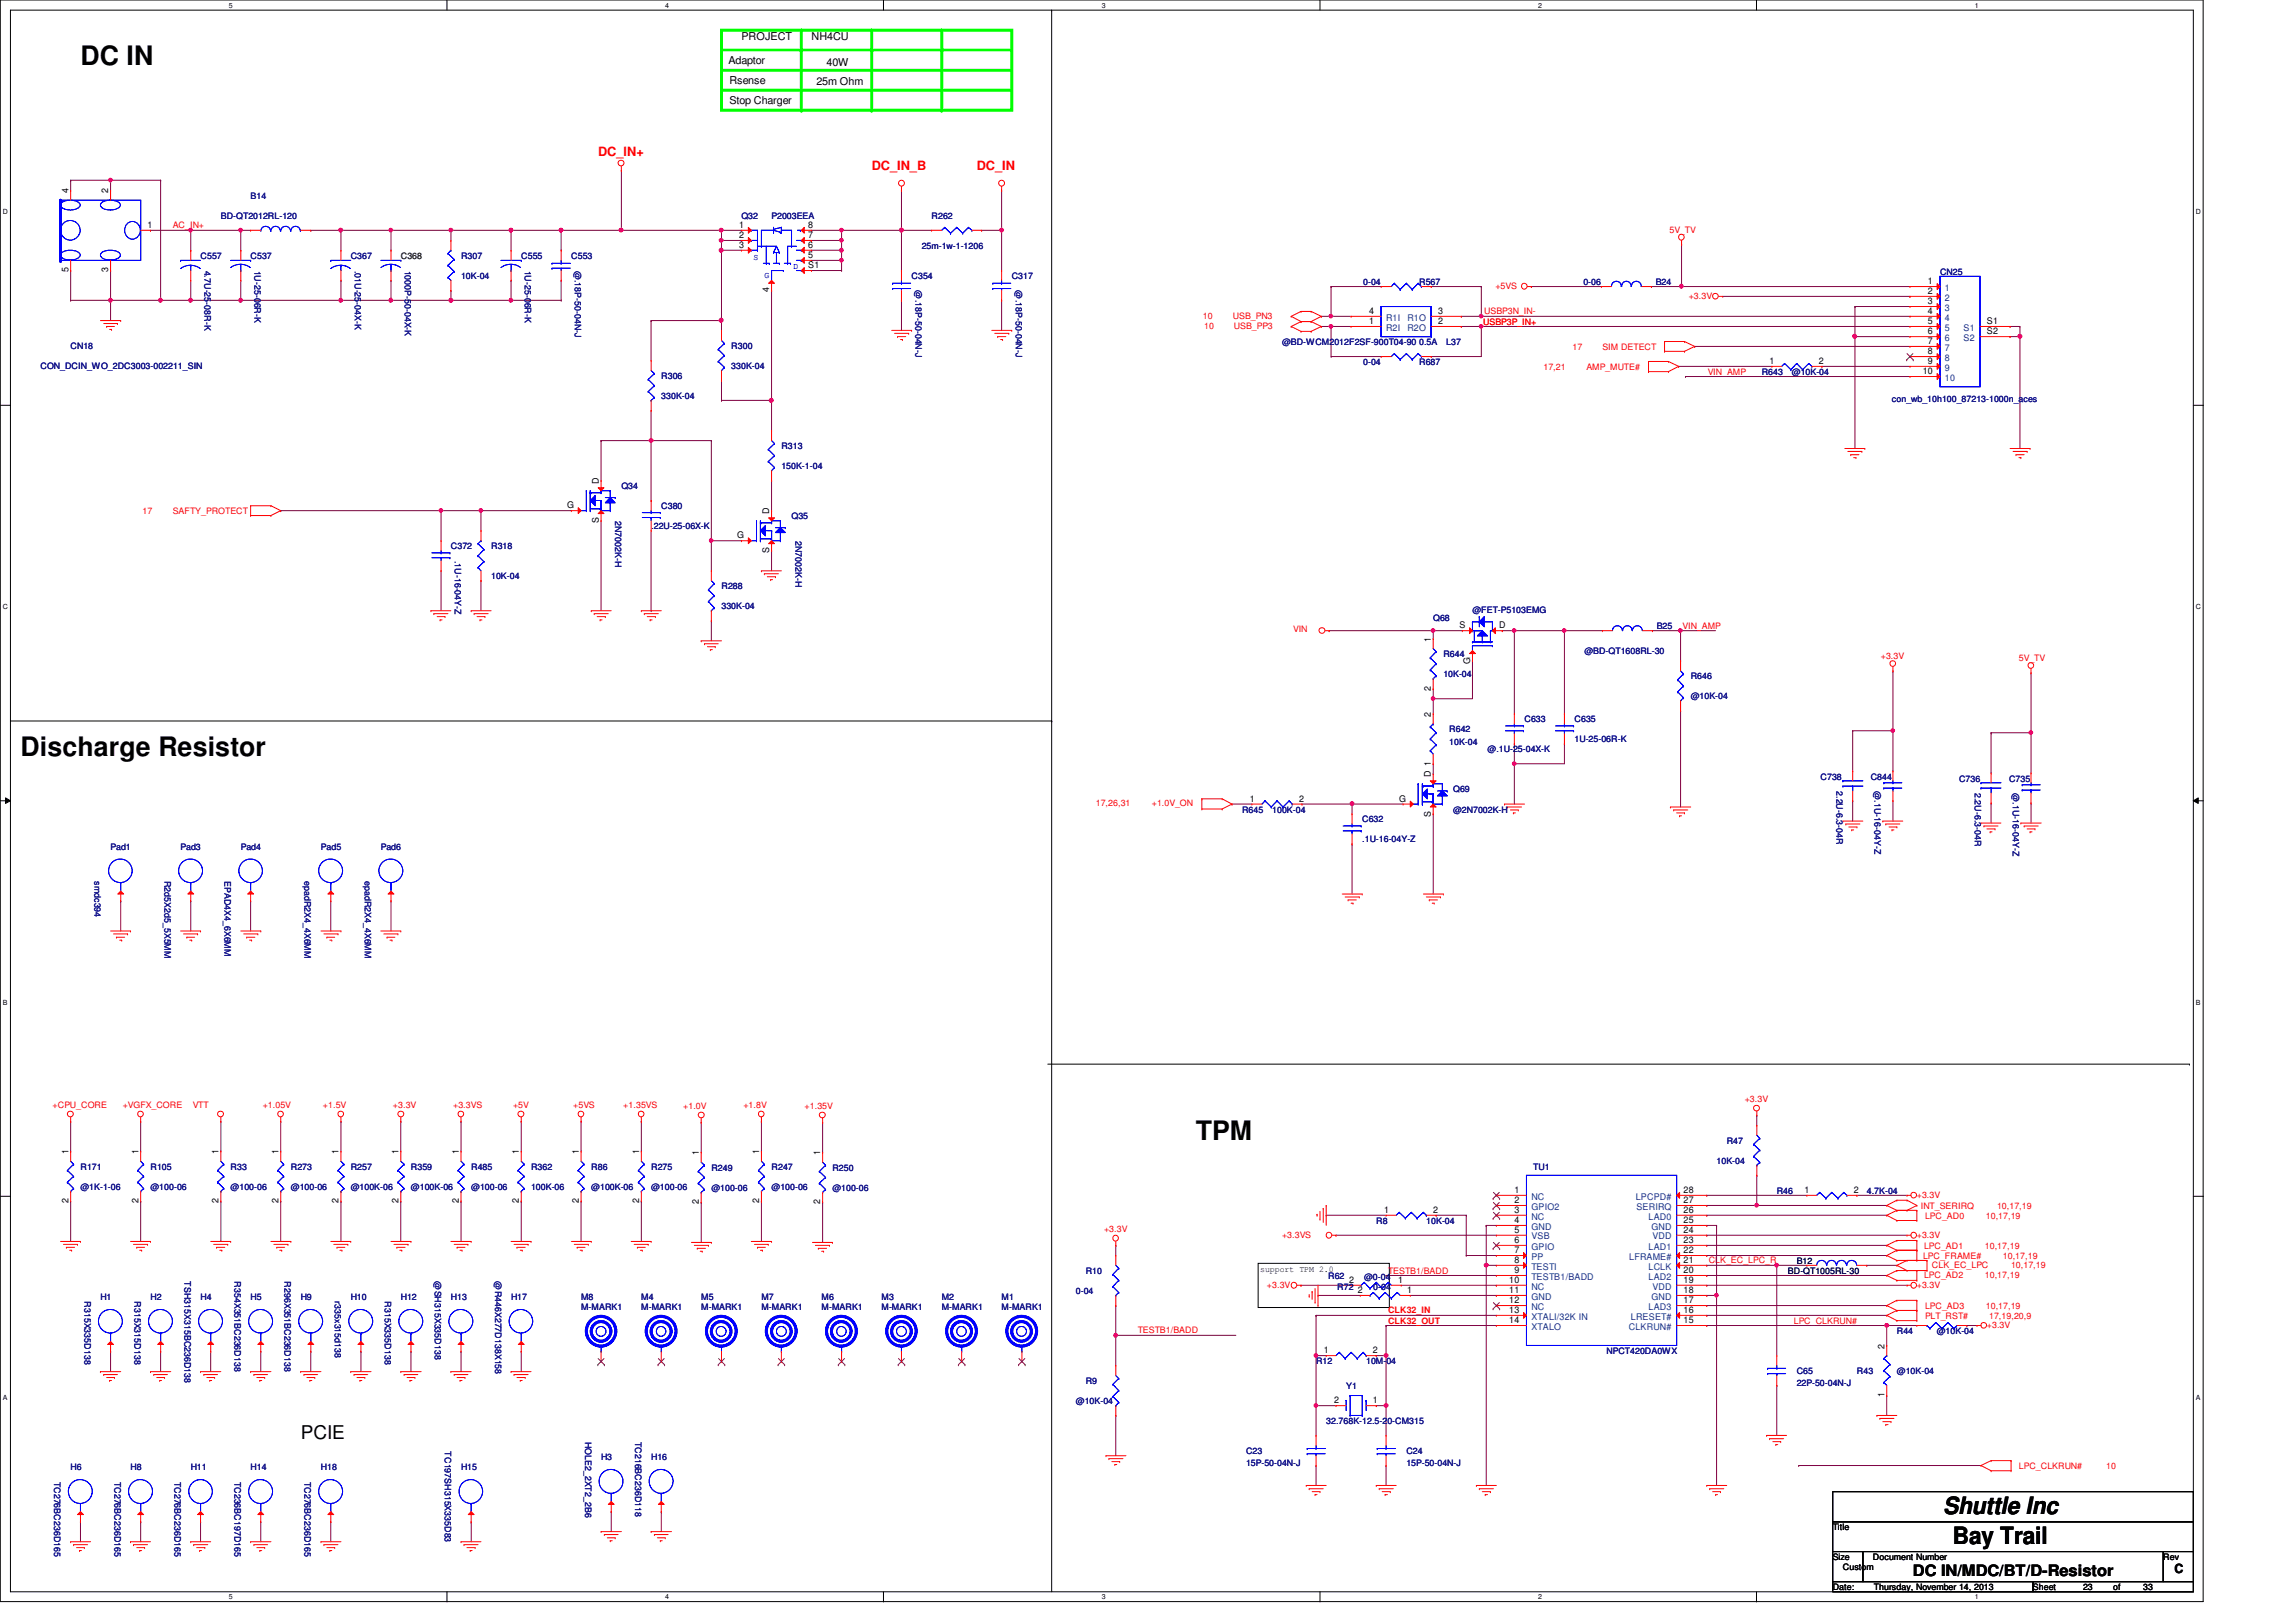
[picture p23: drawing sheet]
<svg xmlns="http://www.w3.org/2000/svg" width="297mm" height="210mm" viewBox="0 0 297 210" stroke-linecap="round" stroke-linejoin="round" font-family="sans-serif">
<defs><g id="words">
<g font-size="3.5">
<text x="10.4" y="8.4">DC IN</text>
<text x="2.7" y="97.8">Discharge Resistor</text>
<text x="154.7" y="147.5">TPM</text>
</g>
<g font-size="3.1">
<text x="251.4" y="195.9">Shuttle Inc</text>
<text x="252.6" y="199.8">Bay Trail</text>
</g>
<text font-size="2.5" x="38.9" y="186.2">PCIE</text>
<text font-size="2" x="247.5" y="204">DC IN/MDC/BT/D-Resistor</text>
<g font-size="1.7" fill="#f00">
<text x="77.4" y="20.2">DC_IN+</text>
<text x="112.8" y="22">DC_IN_B</text>
<text x="126.4" y="22">DC_IN</text>
</g>
<text font-size="1.7" x="281.3" y="203.6">C</text>
<g font-size="1.4">
<text x="95.9" y="5.2">PROJECT</text>
<text x="105" y="5.2">NH4CU</text>
<text x="94.2" y="8.3">Adaptor</text>
<text x="94.4" y="10.9">Rsense</text>
<text x="105.6" y="11">25m Ohm</text>
<text x="106.9" y="8.6">40W</text>
<text x="94.4" y="13.5">Stop Charger</text>
</g>
<g font-size="1.2">
<text x="8.8" y="25" transform="rotate(-90 8.8 25)">4</text>
<text x="14" y="25" transform="rotate(-90 14 25)">2</text>
<text x="19.1" y="29.5">1</text>
<text x="95.6" y="29.5">1</text>
<text x="104.6" y="29.5">8</text>
<text x="8.8" y="35.2" transform="rotate(-90 8.8 35.2)">5</text>
<text x="14" y="35.2" transform="rotate(-90 14 35.2)">3</text>
<text x="95.6" y="30.8">2</text>
<text x="95.6" y="32.1">3</text>
<text x="104.6" y="33.4">5</text>
<text x="104.6" y="32.1">6</text>
<text x="104.6" y="30.8">7</text>
<text x="104.6" y="34.7">S1</text>
<text x="99.5" y="37.8" transform="rotate(-90 99.5 37.8)">4</text>
<text x="177.1" y="42">1</text>
<text x="177.1" y="40.6">4</text>
<text x="186.1" y="42">2</text>
<text x="186.1" y="40.6">3</text>
<text x="249.4" y="36.8">1</text>
<text x="249.4" y="38.1">2</text>
<text x="249.4" y="39.4">3</text>
<text x="249.4" y="40.6">4</text>
<text x="249.4" y="42">5</text>
<text x="257" y="42">S1</text>
<text x="228.9" y="47.1">1</text>
<text x="235.3" y="47.1">2</text>
<text x="249.4" y="43.3">6</text>
<text x="249.4" y="44.5">7</text>
<text x="249.4" y="45.8">8</text>
<text x="249.4" y="47.1">9</text>
<text x="257" y="43.3">S2</text>
<text x="248.7" y="48.4">10</text>
<text x="73.4" y="65.8">G</text>
<text x="77.5" y="62.6" transform="rotate(-90 77.5 62.6)">D</text>
<text x="77.5" y="67.7" transform="rotate(-90 77.5 67.7)">S</text>
<text x="95.4" y="69.7">G</text>
<text x="99.5" y="71.6" transform="rotate(-90 99.5 71.6)">S</text>
<text x="99.5" y="66.5" transform="rotate(-90 99.5 66.5)">D</text>
<text x="185.1" y="83.1" transform="rotate(-90 185.1 83.1)">1</text>
<text x="188.8" y="81.3">S</text>
<text x="194" y="81.3">D</text>
<text x="185.1" y="89.4" transform="rotate(-90 185.1 89.4)">2</text>
<text x="190.2" y="86" transform="rotate(-90 190.2 86)">G</text>
<text x="185.1" y="92.8" transform="rotate(-90 185.1 92.8)">2</text>
<text x="185.1" y="100.5" transform="rotate(-90 185.1 100.5)">D 1</text>
<text x="161.7" y="103.8">1</text>
<text x="168.1" y="103.8">2</text>
<text x="181" y="103.8">G</text>
<text x="185.1" y="105.7" transform="rotate(-90 185.1 105.7)">S</text>
<text x="8.8" y="149.4" transform="rotate(-90 8.8 149.4)">1</text>
<text x="17.9" y="149.4" transform="rotate(-90 17.9 149.4)">1</text>
<text x="28.3" y="149.4" transform="rotate(-90 28.3 149.4)">1</text>
<text x="36" y="149.4" transform="rotate(-90 36 149.4)">1</text>
<text x="43.8" y="149.4" transform="rotate(-90 43.8 149.4)">1</text>
<text x="51.6" y="149.4" transform="rotate(-90 51.6 149.4)">1</text>
<text x="59.3" y="149.4" transform="rotate(-90 59.3 149.4)">1</text>
<text x="67.1" y="149.4" transform="rotate(-90 67.1 149.4)">1</text>
<text x="74.9" y="149.4" transform="rotate(-90 74.9 149.4)">1</text>
<text x="82.7" y="149.4" transform="rotate(-90 82.7 149.4)">1</text>
<text x="90.4" y="149.5" transform="rotate(-90 90.4 149.5)">1</text>
<text x="98.2" y="149.4" transform="rotate(-90 98.2 149.4)">1</text>
<text x="106.1" y="149.5" transform="rotate(-90 106.1 149.5)">1</text>
<text x="8.8" y="155.7" transform="rotate(-90 8.8 155.7)">2</text>
<text x="17.9" y="155.7" transform="rotate(-90 17.9 155.7)">2</text>
<text x="28.3" y="155.7" transform="rotate(-90 28.3 155.7)">2</text>
<text x="36" y="155.7" transform="rotate(-90 36 155.7)">2</text>
<text x="43.8" y="155.7" transform="rotate(-90 43.8 155.7)">2</text>
<text x="51.6" y="155.7" transform="rotate(-90 51.6 155.7)">2</text>
<text x="59.3" y="155.7" transform="rotate(-90 59.3 155.7)">2</text>
<text x="67.1" y="155.7" transform="rotate(-90 67.1 155.7)">2</text>
<text x="74.9" y="155.7" transform="rotate(-90 74.9 155.7)">2</text>
<text x="82.7" y="155.7" transform="rotate(-90 82.7 155.7)">2</text>
<text x="90.4" y="155.8" transform="rotate(-90 90.4 155.8)">2</text>
<text x="98.2" y="155.7" transform="rotate(-90 98.2 155.7)">2</text>
<text x="106.1" y="155.8" transform="rotate(-90 106.1 155.8)">2</text>
<text x="195.9" y="154.4">1</text>
<text x="195.9" y="155.7">2</text>
<text x="217.8" y="155.7">27</text>
<text x="217.8" y="154.4">28</text>
<text x="233.5" y="154.4">1</text>
<text x="239.8" y="154.4">2</text>
<text x="179.1" y="157">1</text>
<text x="185.4" y="157">2</text>
<text x="195.9" y="157">3</text>
<text x="195.9" y="158.3">4</text>
<text x="195.9" y="159.6">5</text>
<text x="195.9" y="160.9">6</text>
<text x="217.8" y="160.9">23</text>
<text x="217.8" y="159.6">24</text>
<text x="217.8" y="158.3">25</text>
<text x="217.8" y="157">26</text>
<text x="174.5" y="166">2</text>
<text x="175.7" y="167.3">2</text>
<text x="180.9" y="166">1</text>
<text x="182" y="167.3">1</text>
<text x="195.2" y="166">10</text>
<text x="195.2" y="167.3">11</text>
<text x="195.9" y="162.2">7</text>
<text x="195.9" y="163.4">8</text>
<text x="195.9" y="164.8">9</text>
<text x="217.8" y="167.3">18</text>
<text x="217.8" y="166">19</text>
<text x="217.8" y="164.8">20</text>
<text x="217.8" y="163.4">21</text>
<text x="217.8" y="162.2">22</text>
<text x="195.2" y="168.7">12</text>
<text x="195.2" y="169.9">13</text>
<text x="195.2" y="171.2">14</text>
<text x="217.8" y="171.2">15</text>
<text x="217.8" y="169.9">16</text>
<text x="217.8" y="168.7">17</text>
<text x="171.3" y="175.1">1</text>
<text x="177.6" y="175.1">2</text>
<text x="243.8" y="174.5" transform="rotate(-90 243.8 174.5)">2</text>
<text x="172.6" y="181.6">2</text>
<text x="177.6" y="181.6">1</text>
<text x="243.8" y="180.8" transform="rotate(-90 243.8 180.8)">1</text>
</g>
<g font-size="1.2" fill="#004080">
<text x="179.3" y="41.5">R1I</text>
<text x="182.1" y="41.5">R1O</text>
<text x="251.6" y="37.6">1</text>
<text x="251.6" y="38.9">2</text>
<text x="251.6" y="40.2">3</text>
<text x="251.6" y="41.5">4</text>
<text x="179.3" y="42.8">R2I</text>
<text x="182.1" y="42.8">R2O</text>
<text x="251.6" y="42.8">5</text>
<text x="251.6" y="44.1">6</text>
<text x="251.6" y="45.4">7</text>
<text x="251.6" y="46.7">8</text>
<text x="251.6" y="48">9</text>
<text x="254" y="42.8">S1</text>
<text x="254" y="44.1">S2</text>
<text x="251.6" y="49.3">10</text>
<text x="198.1" y="155.2">NC</text>
<text x="211.6" y="155.2">LPCPD#</text>
<text x="198.1" y="156.5">GPIO2</text>
<text x="198.1" y="157.8">NC</text>
<text x="198.1" y="159.1">GND</text>
<text x="198.1" y="160.4">VSB</text>
<text x="198.1" y="161.7">GPIO</text>
<text x="211.7" y="156.5">SERIRQ</text>
<text x="213.3" y="161.7">LAD1</text>
<text x="213.3" y="157.8">LAD0</text>
<text x="213.7" y="159.1">GND</text>
<text x="213.8" y="160.4">VDD</text>
<text x="198.1" y="163">PP</text>
<text x="198.1" y="164.3">TESTI</text>
<text x="198.1" y="165.6">TESTB1/BADD</text>
<text x="198.1" y="166.9">NC</text>
<text x="210.8" y="163">LFRAME#</text>
<text x="213.3" y="165.6">LAD2</text>
<text x="213.3" y="164.3">LCLK</text>
<text x="213.8" y="166.9">VDD</text>
<text x="198.1" y="168.2">GND</text>
<text x="198.1" y="169.5">NC</text>
<text x="198.1" y="170.8">XTALI/32K IN</text>
<text x="198.1" y="172.1">XTALO</text>
<text x="210.7" y="172.1">CLKRUN#</text>
<text x="211" y="170.8">LRESET#</text>
<text x="213.3" y="169.5">LAD3</text>
<text x="213.7" y="168.2">GND</text>
</g>
<g font-size="1.1" fill="#f00">
<text x="22.3" y="29.5">AC_IN+</text>
<text x="216" y="30.1">5V_TV</text>
<text x="155.6" y="41.3">10</text>
<text x="159.5" y="41.3">USB_PN3</text>
<text x="191.9" y="42">USBP3P_IN+</text>
<text x="192" y="40.7">USBP3N_IN-</text>
<text x="193.5" y="37.4">+5VS</text>
<text x="218.5" y="38.7">+3.3V</text>
<text x="155.8" y="42.6">10</text>
<text x="159.6" y="42.6">USB_PP3</text>
<text x="199.7" y="47.9">17,21</text>
<text x="203.5" y="45.3">17</text>
<text x="205.2" y="47.9">AMP_MUTE#</text>
<text x="207.3" y="45.3">SIM DETECT</text>
<text x="220.9" y="48.5">VIN_AMP</text>
<text x="18.5" y="66.5">17</text>
<text x="22.3" y="66.5">SAFTY_PROTECT</text>
<text x="167.3" y="81.8">VIN</text>
<text x="217.7" y="81.4">VIN_AMP</text>
<text x="243.3" y="85.3">+3.3V</text>
<text x="261.2" y="85.6">5V_TV</text>
<text x="141.8" y="104.4">17,26,31</text>
<text x="149" y="104.4">+1.0V_ON</text>
<text x="6.8" y="143.3">+CPU_CORE</text>
<text x="15.9" y="143.3">+VGFX_CORE</text>
<text x="24.9" y="143.3">VTT</text>
<text x="34" y="143.3">+1.05V</text>
<text x="41.8" y="143.3">+1.5V</text>
<text x="50.8" y="143.3">+3.3V</text>
<text x="58.6" y="143.3">+3.3VS</text>
<text x="66.4" y="143.3">+5V</text>
<text x="74.2" y="143.3">+5VS</text>
<text x="80.6" y="143.3">+1.35VS</text>
<text x="88.4" y="143.5">+1.0V</text>
<text x="96.2" y="143.3">+1.8V</text>
<text x="104.1" y="143.5">+1.35V</text>
<text x="225.7" y="142.6">+3.3V</text>
<text x="248" y="155">+3.3V</text>
<text x="142.8" y="159.4">+3.3V</text>
<text x="165.9" y="160.2">+3.3VS</text>
<text x="248" y="160.2">+3.3V</text>
<text x="248.5" y="156.4">INT_SERIRQ</text>
<text x="248.9" y="161.6">LPC_AD1</text>
<text x="249" y="157.7">LPC_AD0</text>
<text x="256.8" y="161.6">10,17,19</text>
<text x="256.9" y="157.7">10,17,19</text>
<text x="258.4" y="156.4">10,17,19</text>
<text x="163.9" y="166.7">+3.3V</text>
<text x="179.6" y="164.8">TESTB1/BADD</text>
<text x="221.1" y="163.5">CLK_EC_LPC_R</text>
<text x="248" y="166.7">+3.3V</text>
<text x="248.8" y="162.9">LPC_FRAME#</text>
<text x="248.9" y="165.4">LPC_AD2</text>
<text x="249.9" y="164.1">CLK_EC_LPC</text>
<text x="256.8" y="165.4">10,17,19</text>
<text x="259.1" y="162.9">10,17,19</text>
<text x="260.2" y="164.1">10,17,19</text>
<text x="147.2" y="172.6">TESTB1/BADD</text>
<text x="179.6" y="170">CLK32_IN</text>
<text x="179.6" y="171.3">CLK32_OUT</text>
<text x="232.1" y="171.3">LPC_CLKRUN#</text>
<text x="249" y="169.4">LPC_AD3</text>
<text x="249" y="170.7">PLT_RST#</text>
<text x="256.9" y="169.4">10,17,19</text>
<text x="257" y="171.8">+3.3V</text>
<text x="257.3" y="170.7">17,19,20,9</text>
<text x="261.2" y="190.1">LPC_CLKRUN#</text>
<text x="272.5" y="190.1">10</text>
</g>
<g font-size="1.1" fill="#000080">
<text x="28.6" y="28.3">BD-QT2012RL-120</text>
<text x="32.4" y="25.7">B14</text>
<text x="95.9" y="28.3">Q32</text>
<text x="99.8" y="28.3">P2003EEA</text>
<text x="120.5" y="28.3">R262</text>
<text x="25.9" y="33.5">C557</text>
<text x="26.5" y="35" transform="rotate(90 26.5 35)">4.7U-25-08R-K</text>
<text x="32.4" y="33.5">C537</text>
<text x="32.9" y="35" transform="rotate(90 32.9 35)">1U-25-06R-K</text>
<text x="45.4" y="33.5">C367</text>
<text x="45.9" y="35" transform="rotate(90 45.9 35)">.01U-25-04X-K</text>
<text x="52.4" y="35" transform="rotate(90 52.4 35)">1000P-50-04X-K</text>
<text x="59.6" y="33.5">R307</text>
<text x="67.4" y="33.5">C555</text>
<text x="67.9" y="35" transform="rotate(90 67.9 35)">1U-25-06R-K</text>
<text x="73.9" y="33.5">C553</text>
<text x="74.4" y="35" transform="rotate(90 74.4 35)">@.18P-50-04N-J</text>
<text x="119.2" y="32.2">25m-1w-1-1206</text>
<text x="251" y="35.6">CN25</text>
<text x="59.6" y="36.1">10K-04</text>
<text x="117.9" y="36.1">C354</text>
<text x="118.4" y="37.6" transform="rotate(90 118.4 37.6)">@.18P-50-04N-J</text>
<text x="130.9" y="36.1">C317</text>
<text x="131.4" y="37.6" transform="rotate(90 131.4 37.6)">@.18P-50-04N-J</text>
<text x="176.4" y="36.9">0-04</text>
<text x="183.6" y="36.9">R567</text>
<text x="204.8" y="36.9">0-06</text>
<text x="214.2" y="36.9">B24</text>
<text x="5.2" y="47.8">CON_DCIN_WO_2DC3003-002211_SIN</text>
<text x="9.1" y="45.2">CN18</text>
<text x="94.6" y="45.2">R300</text>
<text x="94.6" y="47.8">330K-04</text>
<text x="165.9" y="44.7">@BD-WCM2012F2SF-900T04-90 0.5A</text>
<text x="176.4" y="47.2">0-04</text>
<text x="183.6" y="47.2">R687</text>
<text x="187.1" y="44.7">L37</text>
<text x="85.6" y="49.1">R306</text>
<text x="85.6" y="51.6">330K-04</text>
<text x="227.9" y="48.5">R643</text>
<text x="231.8" y="48.5">@10K-04</text>
<text x="244.8" y="52">con_wb_10h100_87213-1000n_aces</text>
<text x="101.1" y="58.1">R313</text>
<text x="80.4" y="63.3">Q34</text>
<text x="85.6" y="65.9">C380</text>
<text x="101.1" y="60.7">150K-1-04</text>
<text x="58.3" y="71.1">C372</text>
<text x="63.5" y="71.1">R318</text>
<text x="79.6" y="67.4" transform="rotate(90 79.6 67.4)">2N7002K-H</text>
<text x="84.2" y="68.5">.22U-25-06X-K</text>
<text x="102.4" y="67.2">Q35</text>
<text x="102.9" y="70" transform="rotate(90 102.9 70)">2N7002K-H</text>
<text x="58.8" y="72.6" transform="rotate(90 58.8 72.6)">.1U-16-04Y-Z</text>
<text x="63.5" y="75">10K-04</text>
<text x="93.3" y="76.2">R288</text>
<text x="93.3" y="78.8">330K-04</text>
<text x="185.4" y="80.4">Q68</text>
<text x="190.5" y="79.4">@FET-P5103EMG</text>
<text x="214.3" y="81.4">B25</text>
<text x="186.7" y="85">R644</text>
<text x="186.7" y="87.6">10K-04</text>
<text x="205" y="84.7">@BD-QT1608RL-30</text>
<text x="218.7" y="87.9">R646</text>
<text x="187.5" y="94.8">R642</text>
<text x="197.2" y="93.5">C633</text>
<text x="203.7" y="93.5">C635</text>
<text x="218.7" y="90.5">@10K-04</text>
<text x="187.5" y="96.4">10K-04</text>
<text x="192.4" y="97.4">@.1U-25-04X-K</text>
<text x="203.7" y="96.1">1U-25-06R-K</text>
<text x="235.5" y="100.9">C738</text>
<text x="242" y="100.9">C844</text>
<text x="253.4" y="101.1">C736</text>
<text x="259.9" y="101.1">C735</text>
<text x="160.7" y="105.2">R645</text>
<text x="164.6" y="105.2">100K-04</text>
<text x="176.2" y="106.4">C632</text>
<text x="188" y="102.5">Q69</text>
<text x="188" y="105.2">@2N7002K-H</text>
<text x="237.6" y="102.4" transform="rotate(90 237.6 102.4)">2.2U-6.3-04R</text>
<text x="242.5" y="102.4" transform="rotate(90 242.5 102.4)">@.1U-16-04Y-Z</text>
<text x="255.5" y="102.6" transform="rotate(90 255.5 102.6)">2.2U-6.3-04R</text>
<text x="260.4" y="102.6" transform="rotate(90 260.4 102.6)">@.1U-16-04Y-Z</text>
<text x="14.3" y="109.9">Pad1</text>
<text x="23.4" y="109.9">Pad3</text>
<text x="31.2" y="109.9">Pad4</text>
<text x="41.5" y="109.9">Pad5</text>
<text x="49.3" y="109.9">Pad6</text>
<text x="176.2" y="109">.1U-16-04Y-Z</text>
<text x="12.2" y="114" transform="rotate(90 12.2 114)">smdc394</text>
<text x="21.3" y="114" transform="rotate(90 21.3 114)">R2d5X2d5_5X5MM</text>
<text x="29" y="114" transform="rotate(90 29 114)">EPAD4X4_6X6MM</text>
<text x="39.4" y="114" transform="rotate(90 39.4 114)">epadR2X4_4X6MM</text>
<text x="47.2" y="114" transform="rotate(90 47.2 114)">epadR2X4_4X6MM</text>
<text x="223.4" y="148">R47</text>
<text x="10.4" y="151.4">R171</text>
<text x="10.4" y="154">@1K-1-06</text>
<text x="19.5" y="151.4">R105</text>
<text x="19.5" y="154">@100-06</text>
<text x="29.8" y="151.4">R33</text>
<text x="29.8" y="154">@100-06</text>
<text x="37.6" y="151.4">R273</text>
<text x="37.6" y="154">@100-06</text>
<text x="45.4" y="151.4">R257</text>
<text x="45.4" y="154">@100K-06</text>
<text x="53.2" y="151.4">R359</text>
<text x="53.2" y="154">@100K-06</text>
<text x="61" y="151.4">R485</text>
<text x="61" y="154">@100-06</text>
<text x="68.7" y="151.4">R362</text>
<text x="68.7" y="154">100K-06</text>
<text x="76.5" y="151.4">R86</text>
<text x="76.5" y="154">@100K-06</text>
<text x="84.2" y="151.4">R275</text>
<text x="84.2" y="154">@100-06</text>
<text x="92" y="151.5">R249</text>
<text x="92" y="154.1">@100-06</text>
<text x="99.8" y="151.4">R247</text>
<text x="99.8" y="154">@100-06</text>
<text x="107.7" y="151.5">R250</text>
<text x="107.7" y="154.1">@100-06</text>
<text x="198.4" y="151.4">TU1</text>
<text x="222.1" y="150.6">10K-04</text>
<text x="229.9" y="154.5">R46</text>
<text x="241.5" y="154.5">4.7K-04</text>
<text x="178.1" y="158.4">R8</text>
<text x="184.5" y="158.4">10K-04</text>
<text x="23.9" y="165.8" transform="rotate(90 23.9 165.8)">TSH315X315BC236D138</text>
<text x="30.3" y="165.8" transform="rotate(90 30.3 165.8)">R354X351BC236D138</text>
<text x="36.8" y="165.8" transform="rotate(90 36.8 165.8)">R296X351BC236D138</text>
<text x="56.3" y="165.8" transform="rotate(90 56.3 165.8)">@SH315X335D138</text>
<text x="64" y="165.8" transform="rotate(90 64 165.8)">@R446X277D138X158</text>
<text x="139.2" y="167.4">0-04</text>
<text x="140.5" y="164.8">R10</text>
<text x="171.8" y="165.5">R62</text>
<text x="173" y="166.9">R72</text>
<text x="176.5" y="165.7">@0-04</text>
<text x="177.7" y="166.9">0-04</text>
<text x="10.9" y="168.4" transform="rotate(90 10.9 168.4)">R315X335D138</text>
<text x="13" y="168.2">H1</text>
<text x="17.4" y="168.4" transform="rotate(90 17.4 168.4)">R315X315D138</text>
<text x="19.5" y="168.2">H2</text>
<text x="25.9" y="168.2">H4</text>
<text x="32.4" y="168.2">H5</text>
<text x="38.9" y="168.2">H9</text>
<text x="43.3" y="168.4" transform="rotate(90 43.3 168.4)">r335x315d138</text>
<text x="45.4" y="168.2">H10</text>
<text x="49.8" y="168.4" transform="rotate(90 49.8 168.4)">R315X335D138</text>
<text x="51.9" y="168.2">H12</text>
<text x="58.3" y="168.2">H13</text>
<text x="66.1" y="168.2">H17</text>
<text x="75.2" y="168.2">M8</text>
<text x="75.2" y="169.5">M-MARK1</text>
<text x="83" y="168.2">M4</text>
<text x="83" y="169.5">M-MARK1</text>
<text x="90.7" y="168.2">M5</text>
<text x="90.7" y="169.5">M-MARK1</text>
<text x="98.5" y="168.2">M7</text>
<text x="98.5" y="169.5">M-MARK1</text>
<text x="106.3" y="168.2">M6</text>
<text x="106.3" y="169.5">M-MARK1</text>
<text x="114" y="168.2">M3</text>
<text x="114" y="169.5">M-MARK1</text>
<text x="121.8" y="168.2">M2</text>
<text x="121.8" y="169.5">M-MARK1</text>
<text x="129.6" y="168.2">M1</text>
<text x="129.6" y="169.5">M-MARK1</text>
<text x="245.4" y="172.6">R44</text>
<text x="250.6" y="172.6">@10K-04</text>
<text x="140.5" y="179.1">R9</text>
<text x="170.3" y="176.5">R12</text>
<text x="174.2" y="179.7">Y1</text>
<text x="176.7" y="176.5">10M-04</text>
<text x="207.9" y="175.2">NPCT420DA0WX</text>
<text x="232.4" y="177.8">C65</text>
<text x="232.4" y="179.4">22P-50-04N-J</text>
<text x="240.2" y="177.8">R43</text>
<text x="245.4" y="177.8">@10K-04</text>
<text x="139.2" y="181.7">@10K-04</text>
<text x="171.6" y="184.3">32.768K-12.5-20-CM315</text>
<text x="7" y="191.7" transform="rotate(90 7 191.7)">TC276BC236D165</text>
<text x="9.1" y="190.2">H6</text>
<text x="14.8" y="191.7" transform="rotate(90 14.8 191.7)">TC276BC236D165</text>
<text x="16.9" y="190.2">H8</text>
<text x="22.6" y="191.7" transform="rotate(90 22.6 191.7)">TC276BC236D165</text>
<text x="24.7" y="190.2">H11</text>
<text x="30.3" y="191.7" transform="rotate(90 30.3 191.7)">TC236BC197D165</text>
<text x="32.4" y="190.2">H14</text>
<text x="39.4" y="191.7" transform="rotate(90 39.4 191.7)">TC276BC236D165</text>
<text x="41.5" y="190.2">H18</text>
<text x="57.6" y="187.8" transform="rotate(90 57.6 187.8)">TC197SH315X335D83</text>
<text x="59.6" y="190.2">H15</text>
<text x="75.7" y="186.6" transform="rotate(90 75.7 186.6)">HOLE2_2XT2_2B6</text>
<text x="77.8" y="188.9">H3</text>
<text x="82.2" y="186.6" transform="rotate(90 82.2 186.6)">TC216BC236D118</text>
<text x="84.2" y="188.9">H16</text>
<text x="161.2" y="188.2">C23</text>
<text x="161.2" y="189.7">15P-50-04N-J</text>
<text x="181.9" y="188.2">C24</text>
<text x="181.9" y="189.7">15P-50-04N-J</text>
</g>
<text font-size="1.1" fill="#004040" x="51.9" y="33.5">C368</text>
<g font-size="1.1" fill="#00f">
<text x="97.5" y="33.7">S</text>
<text x="98.9" y="36">G</text>
<text x="102.7" y="34.8">D</text>
</g>
<g font-size="1.1">
<text x="163" y="164.6">support TPM 2.0</text>
<text x="237.1" y="198">Title</text>
<text x="237.1" y="201.9">Size</text>
<text x="238.4" y="203.2">Custom</text>
<text x="242.3" y="201.9">Document Number</text>
<text x="279.9" y="201.9">Rev</text>
<text x="237.1" y="205.8">Date:</text>
<text x="242.4" y="205.8">Thursday, November 14, 2013</text>
<text x="263" y="205.8">Sheet</text>
<text x="269.5" y="205.8">23</text>
<text x="273.4" y="205.8">of</text>
<text x="277.3" y="205.8">33</text>
</g>
<g font-size="1.1" fill="#000040">
<text x="231.3" y="164.8">BD-QT1005RL-30</text>
<text x="232.4" y="163.6">B12</text>
</g>
<g font-size=".9">
<text x="29.6" y="1">5</text>
<text x="86.1" y="1">4</text>
<text x="142.5" y="1">3</text>
<text x="199" y="1">2</text>
<text x="255.5" y="1">1</text>
<text x=".4" y="27.7">D</text>
<text x="284.1" y="27.7">D</text>
<text x=".4" y="78.8">C</text>
<text x="284.1" y="78.8">C</text>
<text x=".4" y="130">B</text>
<text x="284.1" y="130">B</text>
<text x=".4" y="181.2">A</text>
<text x="284.1" y="181.2">A</text>
<text x="29.6" y="207">5</text>
<text x="86.1" y="207">4</text>
<text x="142.5" y="207">3</text>
<text x="199" y="207">2</text>
<text x="255.5" y="207">1</text>
</g>
</g></defs>
<path d="M0 0h285v207.3h-285zM1.4 1.3h282.4v204.7h-282.4z" fill="none" stroke="#000" stroke-width=".13"/>
<g fill="#fff">
<path d="M29.6 .2h.5v1h-.5z"/>
<path d="M29.6 206.2h.5v1h-.5z"/>
</g>
<path d="M57.8 0v1.3M57.8 206v1.3" fill="none" stroke="#000" stroke-width=".13"/>
<g fill="#fff">
<path d="M86.1 .2h.5v1h-.5z"/>
<path d="M86.1 206.2h.5v1h-.5z"/>
</g>
<path d="M114.3 0v1.3M114.3 206v1.3" fill="none" stroke="#000" stroke-width=".13"/>
<g fill="#fff">
<path d="M142.5 .2h.5v1h-.5z"/>
<path d="M142.5 206.2h.5v1h-.5z"/>
</g>
<path d="M170.8 0v1.3M170.8 206v1.3" fill="none" stroke="#000" stroke-width=".13"/>
<g fill="#fff">
<path d="M199 .2h.5v1h-.5z"/>
<path d="M199 206.2h.5v1h-.5z"/>
</g>
<path d="M227.2 0v1.3M227.2 206v1.3" fill="none" stroke="#000" stroke-width=".13"/>
<g fill="#fff">
<path d="M255.5 .2h.5v1h-.5z"/>
<path d="M255.5 206.2h.5v1h-.5z"/>
<path d="M.4 26.9h.6v1h-.6z"/>
<path d="M284.1 26.9h.6v1h-.6z"/>
<path d="M.4 78h.6v1h-.6z"/>
<path d="M284.1 78h.6v1h-.6z"/>
</g>
<path d="M0 52.5h1.4M283.8 52.5h1.3" fill="none" stroke="#000" stroke-width=".13"/>
<g fill="#fff">
<path d="M.4 129.2h.6v1h-.6z"/>
<path d="M284.1 129.2h.6v1h-.6z"/>
</g>
<path d="M0 103.6h1.4M.7 103.3l.7 .3-.7 .4zM283.8 103.6l.6-.3v.7zM283.8 103.6h1.3" fill="none" stroke="#000" stroke-width=".13"/>
<path d="M.7 103.3l.7 .3-.7 .4zM283.8 103.6l.6-.3v.7z" fill="#000"/>
<g fill="#fff">
<path d="M.4 180.4h.5v1h-.5z"/>
<path d="M284.1 180.4h.5v1h-.5z"/>
</g>
<path d="M136.1 1.3h.1M136.1 1.3v204.7M1.4 93.3h134.7M136.1 93.3h.1M135.5 137.7h147.7M283.2 137.7h.1M0 154.8h1.4M283.8 154.8h1.3" fill="none" stroke="#000" stroke-width=".13"/>
<path d="M121.8 3.9v10.4" fill="none" stroke="#0f0" stroke-width=".38"/>
<circle cx="121.8" cy="14.3" r=".19" fill="#0f0"/>
<path d="M93.3 6.5h37.6" fill="none" stroke="#0f0" stroke-width=".38"/>
<circle cx="130.9" cy="6.5" r=".19" fill="#0f0"/>
<path d="M93.3 3.9h37.6v10.4h-37.6zM103.7 3.9v10.4" fill="none" stroke="#0f0" stroke-width=".38"/>
<circle cx="103.7" cy="14.3" r=".19" fill="#0f0"/>
<path d="M112.8 3.9v10.4" fill="none" stroke="#0f0" stroke-width=".38"/>
<circle cx="112.8" cy="14.3" r=".19" fill="#0f0"/>
<path d="M93.3 11.7h37.6" fill="none" stroke="#0f0" stroke-width=".38"/>
<circle cx="130.9" cy="11.7" r=".19" fill="#0f0"/>
<path d="M93.3 9.1h37.6" fill="none" stroke="#0f0" stroke-width=".38"/>
<circle cx="130.9" cy="9.1" r=".19" fill="#0f0"/>
<path d="M162.8 163.5h16.9v5.7h-16.9z" fill="none" stroke="#000" stroke-width=".13"/>
<g fill="none" stroke="#800040" stroke-width=".13">
<path d="M28.6 145.1h.1M28.6 155.4h.1M28.6 145.1v3.9M28.6 155.4v5.3M36.3 145.1h.1M36.3 155.4h.1M36.3 145.1v3.9M36.3 155.4v5.3M44.1 145.1h.1M44.1 155.4h.1M44.1 145.1v3.9M44.1 155.4v5.3"/>
<path d="M51.9 145.1h.1M51.9 155.4h.1M51.9 145.1v3.9M51.9 155.4v5.3M59.6 145.1h.1M59.6 155.4h.1M59.6 145.1v3.9M59.6 155.4v5.3M67.4 145.1h.1M67.4 155.4h.1M67.4 145.1v3.9M67.4 155.4v5.3"/>
<path d="M75.2 145.1h.1M75.2 155.4h.1M75.2 145.1v3.9M75.2 155.4v5.3M83 145.1h.1M83 155.4h.1M83 145.1v3.9M83 155.4v5.3M14.3 174.9h.1M14.3 174.9v2.6M20.8 174.9h.1M20.8 174.9v2.6"/>
<path d="M27.3 174.9h.1M27.3 174.9v2.6M33.7 174.9h.1M33.7 174.9v2.6M40.2 174.9h.1M40.2 174.9v2.6M46.7 174.9h.1M46.7 174.9v2.6M53.2 174.9h.1M53.2 174.9v2.6M59.6 174.9h.1M59.6 174.9v2.6"/>
<path d="M67.4 174.9h.1M67.4 174.9v2.6M229.9 163.7h.1M229.9 163.7v11.7M10.4 196.9h.1M10.4 196.9v2.6M18.2 196.9h.1M18.2 196.9v2.6M25.9 196.9h.1M25.9 196.9v2.6M33.7 196.9h.1M33.7 196.9v2.6"/>
<path d="M42.8 196.9h.1M42.8 196.9v2.6M61 196.9h.1M61 196.9v2.6M79.1 195.6h.1M79.1 195.6v2.6M85.6 195.6h.1M85.6 195.6v2.6"/>
</g>
<path d="M229.7 163.5h.3l.1 .2-.1 .2-.2 .1-.1-.1z" fill-rule="evenodd" fill="#f0f"/>
<path d="M229.7 163.5h.3l.1 .2-.1 .2-.2 .1-.1-.1z" fill="none" stroke="#f0f" stroke-width=".13"/>
<path d="M220.8 154.7h.1M220.8 154.7h13M240.2 154.7h.1M240.2 154.7h6.5M220.8 163.7h.1M220.8 163.7h9.1M222.1 167.6h.1M222.1 167.6v24.6" fill="none" stroke="#800040" stroke-width=".13"/>
<path d="M221.9 167.4h.3l.1 .2-.1 .2-.2 .1-.1-.1z" fill-rule="evenodd" fill="#f0f"/>
<path d="M221.9 167.4h.3l.1 .2-.1 .2-.2 .1-.1-.1z" fill="none" stroke="#f0f" stroke-width=".13"/>
<g fill="none" stroke="#800040" stroke-width=".13">
<path d="M171.6 157.3h.1M171.6 157.3h7.7M185.8 157.3h.1M185.8 157.3h3.9M189.7 157.3h.1M189.7 157.3v5.2M192.3 158.6h.1M192.3 158.6v5.1M192.3 158.6h1.3M220.8 159.9h.1M220.8 158.6h.1M220.8 159.9h25.9"/>
<path d="M220.8 158.6h1.3M179.3 165.1h.1M179.3 175.4h.1M179.3 165.1h14.3M179.3 175.4v10.4M189.7 162.5h.1M189.7 162.5h3.9M192.3 163.7h.1M192.3 163.7h1.3M220.8 162.5h.1M220.8 165.1h.1M220.8 169h.1"/>
<path d="M220.8 166.3h.1M220.8 167.6h.1M220.8 162.5h23.3M220.8 165.1h23.3M220.8 169h23.3M220.8 166.3h25.9M220.8 167.6h1.3M170.3 189.7h.1M170.3 189.7v2.5M178.1 181.9h.1M178.1 181.9h1.2M179.3 189.7h.1"/>
<path d="M179.3 181.9h.1M179.3 189.7v2.5"/>
</g>
<circle cx="179.3" cy="181.9" r=".25" fill="#f0f"/>
<circle cx="179.3" cy="181.9" r=".25" fill="none" stroke="#f0f" stroke-width=".13"/>
<circle cx="179.3" cy="175.4" r=".25" fill="#f0f"/>
<circle cx="179.3" cy="175.4" r=".25" fill="none" stroke="#f0f" stroke-width=".13"/>
<path d="M170.3 175.4h.1M170.3 175.4v6.5" fill="none" stroke="#800040" stroke-width=".13"/>
<path d="M170.1 181.7h.3l.1 .2-.1 .1-.2 .1-.1-.1z" fill-rule="evenodd" fill="#f0f"/>
<path d="M170.1 181.7h.3l.1 .2-.1 .1-.2 .1-.1-.1z" fill="none" stroke="#f0f" stroke-width=".13"/>
<path d="M170.1 175.2h.3l.1 .2-.1 .2h-.2h-.1z" fill-rule="evenodd" fill="#f0f"/>
<path d="M170.1 175.2h.3l.1 .2-.1 .2h-.2h-.1z" fill="none" stroke="#f0f" stroke-width=".13"/>
<g fill="none" stroke="#800040" stroke-width=".13">
<path d="M227.3 156h.1M227.3 156h16.8M170.3 175.4h.1M170.3 170.2h.1M170.3 170.2v5.2M170.3 175.4h1.3M170.3 170.2h23.3M178.1 175.4h.1M179.3 171.5h.1M179.3 171.5v3.9h-1.2M179.3 171.5h14.3M170.3 181.9h.1"/>
<path d="M170.3 181.9v3.9M170.3 181.9h2.5"/>
</g>
<path d="M227.1 155.8h.3l.1 .2-.1 .1-.2 .1-.1-.1z" fill-rule="evenodd" fill="#f0f"/>
<path d="M227.1 155.8h.3l.1 .2-.1 .1-.2 .1-.1-.1z" fill="none" stroke="#f0f" stroke-width=".13"/>
<g fill="none" stroke="#800040" stroke-width=".13">
<path d="M9.1 145.1h.1M9.1 155.4h.1M9.1 145.1v3.9M9.1 155.4v5.3M18.2 145.1h.1M18.2 155.4h.1M18.2 145.1v3.9M18.2 155.4v5.3M98.5 145.1h.1M98.5 155.4h.1M98.5 145.1v3.9M98.5 155.4v5.3"/>
<path d="M172.8 159.9h.1M172.8 159.9h20.8M220.8 157.3h.1M220.8 157.3h23.3M222.1 158.6h.1M222.1 158.6v9M144.4 172.8h.1M144.4 172.8h15.5M220.8 161.2h.1M220.8 170.2h.1M220.8 161.2h23.3M220.8 170.2h23.3"/>
<path d="M229.9 179.3h.1M229.9 179.3v6.5"/>
</g>
<path d="M144.2 172.6h.1l.2 .1v.3l-.2 .1-.1-.1z" fill-rule="evenodd" fill="#f0f"/>
<path d="M144.2 172.6h.1l.2 .1v.3l-.2 .1-.1-.1z" fill="none" stroke="#f0f" stroke-width=".13"/>
<g fill="none" stroke="#800040" stroke-width=".13">
<path d="M220.8 156h.1M227.3 152.1h.1M227.3 144.3h.1M227.3 144.3v1.3M227.3 152.1v3.9h-6.5M144.4 161.2h.1M144.4 169h.1M144.4 172.8h.1M144.4 161.2v1.3M144.4 169v7.7M244.1 171.5h.1M244.1 171.5h3.9"/>
<path d="M254.5 171.5h.1M254.5 171.5h1.3M144.4 183.2h.1M144.4 183.2v5.2"/>
</g>
<circle cx="244.1" cy="171.5" r=".25" fill="#f0f"/>
<circle cx="244.1" cy="171.5" r=".25" fill="none" stroke="#f0f" stroke-width=".13"/>
<path d="M72.6 29.8h.1M72.6 29.8v2.6M244.1 171.5h.1M244.1 171.5v2.6M244.1 180.6h.1M244.1 180.6v2.6" fill="none" stroke="#800040" stroke-width=".13"/>
<path d="M72.4 29.6h.3l.1 .2-.1 .1-.1 .1-.2-.1z" fill-rule="evenodd" fill="#f0f"/>
<path d="M72.4 29.6h.3l.1 .2-.1 .1-.1 .1-.2-.1z" fill="none" stroke="#f0f" stroke-width=".13"/>
<path d="M66.1 29.8h.1M66.1 29.8h6.5" fill="none" stroke="#800040" stroke-width=".13"/>
<path d="M65.9 29.6h.4v.2v.1l-.2 .1-.2-.1z" fill-rule="evenodd" fill="#f0f"/>
<path d="M65.9 29.6h.4v.2v.1l-.2 .1-.2-.1z" fill="none" stroke="#f0f" stroke-width=".13"/>
<path d="M66.1 38.9h6.5M72.6 38.9h.1M72.6 36.3h.1M72.6 29.8h.1M72.6 36.3v2.6M80.4 22.1h.1M80.4 22.1v7.7h-7.8M77.8 57h.1M77.8 57h6.4v7.8M84.2 64.8h.1M84.2 79h.1M84.2 68.7v10.3" fill="none" stroke="#800040" stroke-width=".13"/>
<path d="M72.4 29.6h.3l.1 .2-.1 .1-.1 .1-.2-.1z" fill-rule="evenodd" fill="#f0f"/>
<path d="M72.4 29.6h.3l.1 .2-.1 .1-.1 .1-.2-.1z" fill="none" stroke="#f0f" stroke-width=".13"/>
<path d="M50.6 38.9h.1M50.6 38.9h7.7" fill="none" stroke="#800040" stroke-width=".13"/>
<path d="M50.4 38.7l.1-.1 .3 .1-.1 .3-.2 .1-.1-.1z" fill-rule="evenodd" fill="#f0f"/>
<path d="M50.4 38.7l.1-.1 .3 .1-.1 .3-.2 .1-.1-.1z" fill="none" stroke="#f0f" stroke-width=".13"/>
<path d="M50.6 29.8h.1M50.6 29.8v2.6" fill="none" stroke="#800040" stroke-width=".13"/>
<path d="M50.4 29.6h.3l.1 .2-.1 .1-.2 .1-.1-.1z" fill-rule="evenodd" fill="#f0f"/>
<path d="M50.4 29.6h.3l.1 .2-.1 .1-.2 .1-.1-.1z" fill="none" stroke="#f0f" stroke-width=".13"/>
<path d="M44.1 29.8h.1M44.1 29.8h6.5" fill="none" stroke="#800040" stroke-width=".13"/>
<path d="M43.9 29.6h.3l.1 .2-.1 .1-.1 .1-.2-.1z" fill-rule="evenodd" fill="#f0f"/>
<path d="M43.9 29.6h.3l.1 .2-.1 .1-.1 .1-.2-.1z" fill="none" stroke="#f0f" stroke-width=".13"/>
<path d="M9.1 23.3h.1M9.1 23.3h5.2M44.1 38.9h.1M50.6 29.8h.1M50.6 36.3h.1M50.6 29.8h7.7M50.6 36.3v2.6h-6.5" fill="none" stroke="#800040" stroke-width=".13"/>
<path d="M43.9 38.7l.2-.1 .2 .1-.1 .3-.1 .1-.2-.1z" fill-rule="evenodd" fill="#f0f"/>
<path d="M43.9 38.7l.2-.1 .2 .1-.1 .3-.1 .1-.2-.1z" fill="none" stroke="#f0f" stroke-width=".13"/>
<path d="M108.9 29.8h.1M108.9 32.4h.1M108.9 29.8h7.7M108.9 32.4v1.3M127 29.8h.1M129.6 24.6h.1M129.6 24.6v5.2h-2.6M93.3 49.2h.1M93.3 49.2v2.6" fill="none" stroke="#800040" stroke-width=".13"/>
<path d="M108.7 32.2l.1-.1 .3 .1-.1 .4h-.2h-.1z" fill-rule="evenodd" fill="#f0f"/>
<path d="M108.7 32.2l.1-.1 .3 .1-.1 .4h-.2h-.1z" fill="none" stroke="#f0f" stroke-width=".13"/>
<path d="M93.3 32.4h.1M93.3 32.4h2.6" fill="none" stroke="#800040" stroke-width=".13"/>
<circle cx="93.3" cy="32.4" r=".26" fill="#f0f"/>
<circle cx="93.3" cy="32.4" r=".26" fill="none" stroke="#f0f" stroke-width=".13"/>
<path d="M105 33.7h.1M105 33.7h3.9" fill="none" stroke="#800040" stroke-width=".13"/>
<path d="M108.7 33.5h.3l.1 .2-.1 .1-.2 .1-.1-.1z" fill-rule="evenodd" fill="#f0f"/>
<path d="M108.7 33.5h.3l.1 .2-.1 .1-.2 .1-.1-.1z" fill="none" stroke="#f0f" stroke-width=".13"/>
<path d="M93.3 31.1h.1M93.3 29.8h.1M93.3 31.1h2.6M93.3 29.8v1.3" fill="none" stroke="#800040" stroke-width=".13"/>
<circle cx="93.3" cy="29.8" r=".25" fill="#f0f"/>
<circle cx="93.3" cy="29.8" r=".25" fill="none" stroke="#f0f" stroke-width=".13"/>
<path d="M84.2 41.5h.1M84.2 41.5h9.1" fill="none" stroke="#800040" stroke-width=".13"/>
<circle cx="93.3" cy="41.4" r=".26" fill="#f0f"/>
<circle cx="93.3" cy="41.4" r=".26" fill="none" stroke="#f0f" stroke-width=".13"/>
<path d="M93.3 32.4h.1M93.3 29.8h.1M93.3 32.4v9.1M93.3 29.8h2.6M84.2 41.5h.1M84.2 41.5v5.2M57.1 66.1h.1M57.1 66.1h5.1M62.2 66.1h.1M62.2 66.1v2.6M92 70h.1M92 70v3.9" fill="none" stroke="#800040" stroke-width=".13"/>
<path d="M62 65.9h.4v.1v.2l-.2 .1-.2-.1z" fill-rule="evenodd" fill="#f0f"/>
<path d="M62 65.9h.4v.1v.2l-.2 .1-.2-.1z" fill="none" stroke="#f0f" stroke-width=".13"/>
<path d="M84.2 53.1h.1M84.2 53.1v3.9M57.1 66.1h.1M57.1 66.1v3.9M62.2 66.1h.1M62.2 66.1h11.7M77.8 67.4h.1M77.8 67.4v11.6M92 80.3h.1M92 80.3v2.6" fill="none" stroke="#800040" stroke-width=".13"/>
<path d="M56.9 65.9h.3l.1 .1-.1 .2-.2 .1-.1-.1z" fill-rule="evenodd" fill="#f0f"/>
<path d="M56.9 65.9h.3l.1 .1-.1 .2-.2 .1-.1-.1z" fill="none" stroke="#f0f" stroke-width=".13"/>
<path d="M84.2 57h.1M84.2 57h7.8" fill="none" stroke="#800040" stroke-width=".13"/>
<circle cx="84.2" cy="57" r=".25" fill="#f0f"/>
<circle cx="84.2" cy="57" r=".25" fill="none" stroke="#f0f" stroke-width=".13"/>
<path d="M77.8 57h.1M77.8 57v5.2M92 57h.1M92 57v13M57.1 73.9h.1M57.1 73.9v5.1M92 70h.1M92 70h3.9" fill="none" stroke="#800040" stroke-width=".13"/>
<path d="M91.8 69.8h.4v.1v.2l-.2 .1-.2-.1z" fill-rule="evenodd" fill="#f0f"/>
<path d="M91.8 69.8h.4v.1v.2l-.2 .1-.2-.1z" fill="none" stroke="#f0f" stroke-width=".13"/>
<path d="M99.8 51.8h.1M99.8 51.8v3.9M62.2 75.1h.1M62.2 75.1v3.9M99.8 62.2h.1M99.8 62.2v3.9" fill="none" stroke="#800040" stroke-width=".13"/>
<circle cx="99.8" cy="51.8" r=".26" fill="#f0f"/>
<circle cx="99.8" cy="51.8" r=".26" fill="none" stroke="#f0f" stroke-width=".13"/>
<path d="M99.8 37.6h.1M99.8 37.6v14.2h-6.5M105 32.4h.1M108.9 31.1h.1M108.9 31.1v1.3h-3.9M93.3 51.8h.1M36.3 66.1h.1M36.3 66.1h20.8M99.8 71.2h.1M99.8 71.2v2.7" fill="none" stroke="#800040" stroke-width=".13"/>
<path d="M108.7 30.9h.3l.1 .2-.1 .1-.2 .1-.1-.1z" fill-rule="evenodd" fill="#f0f"/>
<path d="M108.7 30.9h.3l.1 .2-.1 .1-.2 .1-.1-.1z" fill="none" stroke="#f0f" stroke-width=".13"/>
<path d="M105 31.1h.1M108.9 29.8h.1M108.9 29.8v1.3h-3.9M93.3 41.5h.1M93.3 41.5v1.3" fill="none" stroke="#800040" stroke-width=".13"/>
<path d="M108.7 29.6h.3l.1 .2-.1 .1-.2 .1-.1-.1z" fill-rule="evenodd" fill="#f0f"/>
<path d="M108.7 29.6h.3l.1 .2-.1 .1-.2 .1-.1-.1z" fill="none" stroke="#f0f" stroke-width=".13"/>
<path d="M93.3 31.1h.1M93.3 31.1v1.3M105 29.8h.1M105 29.8h3.9" fill="none" stroke="#800040" stroke-width=".13"/>
<circle cx="93.3" cy="31.1" r=".25" fill="#f0f"/>
<circle cx="93.3" cy="31.1" r=".25" fill="none" stroke="#f0f" stroke-width=".13"/>
<path d="M14.3 23.3h.1M14.3 23.3h6.5" fill="none" stroke="#800040" stroke-width=".13"/>
<path d="M14.1 23.1h.3l.1 .2-.1 .2h-.1h-.2z" fill-rule="evenodd" fill="#f0f"/>
<path d="M14.1 23.1h.3l.1 .2-.1 .2h-.1h-.2z" fill="none" stroke="#f0f" stroke-width=".13"/>
<path d="M9.1 38.9h.1M14.3 35h.1M14.3 35v3.9h-5.2M40.2 29.8h.1M40.2 29.8h3.9M66.1 36.3h.1M66.1 36.3v2.6" fill="none" stroke="#800040" stroke-width=".13"/>
<path d="M43.9 29.6h.3l.1 .2-.1 .1-.1 .1-.2-.1z" fill-rule="evenodd" fill="#f0f"/>
<path d="M43.9 29.6h.3l.1 .2-.1 .1-.1 .1-.2-.1z" fill="none" stroke="#f0f" stroke-width=".13"/>
<path d="M14.3 23.3h.1M14.3 23.3v1.3M31.2 38.9h.1M31.2 38.9h12.9M58.3 37.6h.1M58.3 37.6v1.3M66.1 29.8h.1M66.1 29.8v2.6" fill="none" stroke="#800040" stroke-width=".13"/>
<path d="M31 38.7l.1-.1 .2 .1v.3l-.2 .1-.1-.1z" fill-rule="evenodd" fill="#f0f"/>
<path d="M31 38.7l.1-.1 .2 .1v.3l-.2 .1-.1-.1z" fill="none" stroke="#f0f" stroke-width=".13"/>
<path d="M14.3 38.9h.1M14.3 38.9v2.6M58.3 38.9h.1M58.3 38.9h7.8" fill="none" stroke="#800040" stroke-width=".13"/>
<path d="M65.9 38.7l.2-.1 .2 .1v.3l-.2 .1-.2-.1z" fill-rule="evenodd" fill="#f0f"/>
<path d="M65.9 38.7l.2-.1 .2 .1v.3l-.2 .1-.2-.1z" fill="none" stroke="#f0f" stroke-width=".13"/>
<circle cx="58.3" cy="38.9" r=".26" fill="#f0f"/>
<circle cx="58.3" cy="38.9" r=".26" fill="none" stroke="#f0f" stroke-width=".13"/>
<path d="M44.1 36.3h.1M44.1 29.8h.1M44.1 29.8v2.6M44.1 36.3v2.6M58.3 29.8h.1M58.3 29.8h7.8" fill="none" stroke="#800040" stroke-width=".13"/>
<path d="M65.9 29.6h.4v.2v.1l-.2 .1-.2-.1z" fill-rule="evenodd" fill="#f0f"/>
<path d="M65.9 29.6h.4v.2v.1l-.2 .1-.2-.1z" fill="none" stroke="#f0f" stroke-width=".13"/>
<circle cx="58.3" cy="29.8" r=".25" fill="#f0f"/>
<circle cx="58.3" cy="29.8" r=".25" fill="none" stroke="#f0f" stroke-width=".13"/>
<path d="M14.3 38.9h.1M14.3 38.9h6.5" fill="none" stroke="#800040" stroke-width=".13"/>
<path d="M14.1 38.7l.2-.1 .2 .1-.1 .3-.1 .1-.2-.1z" fill-rule="evenodd" fill="#f0f"/>
<path d="M14.1 38.7l.2-.1 .2 .1-.1 .3-.1 .1-.2-.1z" fill="none" stroke="#f0f" stroke-width=".13"/>
<path d="M31.2 29.8h.1M31.2 29.8h1.2M58.3 29.8h.1M58.3 29.8v1.3" fill="none" stroke="#800040" stroke-width=".13"/>
<path d="M31 29.6h.3l.1 .2-.1 .1-.2 .1-.1-.1z" fill-rule="evenodd" fill="#f0f"/>
<path d="M31 29.6h.3l.1 .2-.1 .1-.2 .1-.1-.1z" fill="none" stroke="#f0f" stroke-width=".13"/>
<path d="M9.1 23.3h.1M9.1 35h.1M9.1 23.3v1.3M9.1 35v3.9M20.8 23.3h.1M20.8 23.3v15.6M80.4 29.8h.1M80.4 29.8h12.9" fill="none" stroke="#800040" stroke-width=".13"/>
<circle cx="80.3" cy="29.8" r=".25" fill="#f0f"/>
<circle cx="80.3" cy="29.8" r=".25" fill="none" stroke="#f0f" stroke-width=".13"/>
<path d="M116.6 29.8h.1M116.6 29.8h3.9" fill="none" stroke="#800040" stroke-width=".13"/>
<circle cx="116.6" cy="29.8" r=".25" fill="#f0f"/>
<circle cx="116.6" cy="29.8" r=".25" fill="none" stroke="#f0f" stroke-width=".13"/>
<path d="M116.6 24.6h.1M116.6 38.9h.1M116.6 29.8h.1M116.6 24.6v10.4M116.6 38.9v3.9" fill="none" stroke="#800040" stroke-width=".13"/>
<circle cx="116.6" cy="29.8" r=".25" fill="#f0f"/>
<circle cx="116.6" cy="29.8" r=".25" fill="none" stroke="#f0f" stroke-width=".13"/>
<path d="M105 35h3.9M108.9 35h.1M108.9 33.7h.1M108.9 33.7v1.3M129.6 38.9h.1M129.6 29.8h.1M129.6 29.8v5.2M129.6 38.9v3.9M220.8 171.5h.1M220.8 171.5h23.3" fill="none" stroke="#800040" stroke-width=".13"/>
<circle cx="129.6" cy="29.8" r=".25" fill="#f0f"/>
<circle cx="129.6" cy="29.8" r=".25" fill="none" stroke="#f0f" stroke-width=".13"/>
<path d="M24.7 32.4h.1M24.7 29.8v2.6" fill="none" stroke="#800040" stroke-width=".13"/>
<path d="M24.5 29.6h.3l.1 .2-.1 .1-.2 .1-.1-.1z" fill-rule="evenodd" fill="#f0f"/>
<path d="M24.5 29.6h.3l.1 .2-.1 .1-.2 .1-.1-.1z" fill="none" stroke="#f0f" stroke-width=".13"/>
<path d="M19.5 29.8h.1M19.5 29.8h11.7v2.6M24.7 29.8h.1M24.7 38.9h.1M24.7 38.9h6.5M31.2 32.4h.1M31.2 38.9h.1M31.2 36.3v2.6" fill="none" stroke="#800040" stroke-width=".13"/>
<path d="M24.5 38.7l.1-.1 .3 .1-.1 .3-.2 .1-.1-.1z" fill-rule="evenodd" fill="#f0f"/>
<path d="M24.5 38.7l.1-.1 .3 .1-.1 .3-.2 .1-.1-.1z" fill="none" stroke="#f0f" stroke-width=".13"/>
<path d="M20.8 38.9h.1M20.8 38.9h3.9M24.7 38.9h.1M24.7 36.3v2.6" fill="none" stroke="#800040" stroke-width=".13"/>
<path d="M20.6 38.7l.1-.1 .3 .1-.1 .3-.2 .1-.1-.1z" fill-rule="evenodd" fill="#f0f"/>
<path d="M20.6 38.7l.1-.1 .3 .1-.1 .3-.2 .1-.1-.1z" fill="none" stroke="#f0f" stroke-width=".13"/>
<g fill="none" stroke="#800040" stroke-width=".13">
<path d="M190.5 85.5h.1M190.5 85.5v4.9M194.3 81.6h.1M194.3 81.6h1.6M195.9 98.8h.1M195.9 98.8v5.3M15.6 116.6h.1M15.6 116.6v3.9M24.7 116.6h.1M24.7 116.6v3.9M32.4 116.6h.1M32.4 116.6v3.9"/>
<path d="M42.8 116.6h.1M42.8 116.6v3.9M50.6 116.6h.1M50.6 116.6v3.9M90.7 155.6h.1M90.7 145.2h.1M90.7 145.2v3.9M90.7 155.6v5.2M229.9 163.7h.1M229.9 163.7h3.9M241.5 163.7h.1M241.5 163.7h3.9"/>
<path d="M232.7 189.7h.1M232.7 189.7h23.6"/>
</g>
<path d="M195.7 98.7h.3l.1 .1-.1 .2-.1 .1-.2-.1z" fill-rule="evenodd" fill="#f0f"/>
<path d="M195.7 98.7h.3l.1 .1-.1 .2-.1 .1-.2-.1z" fill="none" stroke="#f0f" stroke-width=".13"/>
<path d="M195.9 96.3h.1M195.9 81.6h.1M195.9 81.6v10.8M195.9 96.3v2.5M202.4 96.3h.1M202.4 81.6h.1M202.4 81.6v10.8M202.4 96.3v2.5" fill="none" stroke="#800040" stroke-width=".13"/>
<path d="M195.7 81.4h.3l.1 .2-.1 .2h-.1h-.2z" fill-rule="evenodd" fill="#f0f"/>
<path d="M195.7 81.4h.3l.1 .2-.1 .2h-.1h-.2z" fill="none" stroke="#f0f" stroke-width=".13"/>
<path d="M185.4 98.8h.1M185.4 98.8v1.4M195.9 98.8h.1M195.9 98.8h6.5M174.9 104.1h.1M174.9 104.1v1.2M174.9 104.1h6.6" fill="none" stroke="#800040" stroke-width=".13"/>
<circle cx="174.9" cy="104" r=".26" fill="#f0f"/>
<circle cx="174.9" cy="104" r=".26" fill="none" stroke="#f0f" stroke-width=".13"/>
<path d="M257.6 94.8h.1M257.6 94.8v5.2M262.8 87.1h.1M262.8 94.8h.1M262.8 87.1v12.9M257.6 103.9h.1M257.6 103.9v2.6M262.8 103.9h.1M262.8 103.9v2.6" fill="none" stroke="#800040" stroke-width=".13"/>
<path d="M262.6 94.6h.3l.1 .2-.1 .2h-.2h-.1z" fill-rule="evenodd" fill="#f0f"/>
<path d="M262.6 94.6h.3l.1 .2-.1 .2h-.2h-.1z" fill="none" stroke="#f0f" stroke-width=".13"/>
<path d="M239.7 94.6h.1M239.7 94.6v5.2M244.9 86.8h.1M244.9 94.6h.1M244.9 86.8v13M257.6 94.8h.1M257.6 94.8h5.2M239.7 103.6h.1M239.7 103.6v2.7M244.9 103.6h.1M244.9 103.6v2.7" fill="none" stroke="#800040" stroke-width=".13"/>
<path d="M244.7 94.4h.3l.1 .1-.1 .2-.1 .1-.2-.1z" fill-rule="evenodd" fill="#f0f"/>
<path d="M244.7 94.4h.3l.1 .1-.1 .2-.1 .1-.2-.1z" fill="none" stroke="#f0f" stroke-width=".13"/>
<g fill="none" stroke="#800040" stroke-width=".13">
<path d="M172 81.6h.1M172 81.6h17.2M185.4 90.4h.1M185.4 81.6h.1M185.4 81.6v1.1M185.4 90.4v2M202.4 81.6h.1M202.4 81.6h4.9M239.7 94.6h.1M239.7 94.6h5.2M159.4 104.1h.1M159.4 104.1h2.6"/>
<path d="M174.9 109.2h.1M174.9 109.2v6.5M185.4 105.3h.1M185.4 105.3v10.4"/>
</g>
<path d="M185.2 81.4h.3l.1 .2-.1 .2h-.1h-.2z" fill-rule="evenodd" fill="#f0f"/>
<path d="M185.2 81.4h.3l.1 .2-.1 .2h-.1h-.2z" fill="none" stroke="#f0f" stroke-width=".13"/>
<path d="M185.4 90.4h.1M185.4 90.4h5.1" fill="none" stroke="#800040" stroke-width=".13"/>
<path d="M185.2 90.2h.3l.1 .2-.1 .2h-.1h-.2z" fill-rule="evenodd" fill="#f0f"/>
<path d="M185.2 90.2h.3l.1 .2-.1 .2h-.1h-.2z" fill="none" stroke="#f0f" stroke-width=".13"/>
<path d="M195.9 81.6h.1M195.9 81.6h6.5" fill="none" stroke="#800040" stroke-width=".13"/>
<path d="M202.2 81.4h.3l.1 .2-.1 .2h-.2h-.1z" fill-rule="evenodd" fill="#f0f"/>
<path d="M202.2 81.4h.3l.1 .2-.1 .2h-.2h-.1z" fill="none" stroke="#f0f" stroke-width=".13"/>
<path d="M217.4 81.6h.1M217.4 81.6h4.6M217.4 81.6v3.9" fill="none" stroke="#800040" stroke-width=".13"/>
<path d="M217.2 81.4h.4v.2v.2h-.2h-.2z" fill-rule="evenodd" fill="#f0f"/>
<path d="M217.2 81.4h.4v.2v.2h-.2h-.2z" fill="none" stroke="#f0f" stroke-width=".13"/>
<g fill="none" stroke="#800040" stroke-width=".13">
<path d="M240 39.7h.1M240 39.7v3.9M261.3 43.6h.1M261.3 43.6v14.4M185.4 89.2h.1M185.4 89.2v1.2M213.8 81.6h.1M213.8 81.6h3.6M217.4 92h.1M217.4 92v12.4M168.4 104.1h.1M168.4 104.1h6.5"/>
<path d="M106.4 155.6h.1M106.4 145.2h.1M106.4 145.2v3.9M106.4 155.6v5.2"/>
</g>
<circle cx="261.3" cy="43.5" r=".26" fill="#f0f"/>
<circle cx="261.3" cy="43.5" r=".26" fill="none" stroke="#f0f" stroke-width=".13"/>
<path d="M213.7 37.1h.1M213.7 37.1h3.8M260.1 42.2h.1M260.1 43.6h.1M260.1 42.2h1.2M261.3 42.2h.1M261.3 42.2v1.4h-1.2" fill="none" stroke="#800040" stroke-width=".13"/>
<path d="M217.4 36.9l.1-.1 .2 .1v.3l-.2 .1-.1-.1z" fill-rule="evenodd" fill="#f0f"/>
<path d="M217.4 36.9l.1-.1 .2 .1v.3l-.2 .1-.1-.1z" fill="none" stroke="#f0f" stroke-width=".13"/>
<path d="M198.1 37.1h.1M198.1 37.1h9.1M217.5 37.1h.1M217.5 37.1h29.6M191.6 42.2h.1M191.6 42.2h55.5M217.2 47.4h.1M217.2 47.4h12M218.1 48.7h.1M218.1 48.7h29" fill="none" stroke="#800040" stroke-width=".13"/>
<path d="M191.4 42.1h.4l.1 .1-.1 .2-.2 .1-.2-.1z" fill-rule="evenodd" fill="#f0f"/>
<path d="M191.4 42.1h.4l.1 .1-.1 .2-.2 .1-.2-.1z" fill="none" stroke="#f0f" stroke-width=".13"/>
<path d="M172.2 40.9h.1M172.2 40.9h2.6" fill="none" stroke="#800040" stroke-width=".13"/>
<path d="M172 40.7h.3l.1 .2-.1 .2h-.1h-.2z" fill-rule="evenodd" fill="#f0f"/>
<path d="M172 40.7h.3l.1 .2-.1 .2h-.1h-.2z" fill="none" stroke="#f0f" stroke-width=".13"/>
<path d="M170.9 42.2h.1M170.9 42.2h1.3M172.2 42.2h.1M172.2 42.2v3.9" fill="none" stroke="#800040" stroke-width=".13"/>
<path d="M172 42.1h.3l.1 .1-.1 .2-.1 .1-.2-.1z" fill-rule="evenodd" fill="#f0f"/>
<path d="M172 42.1h.3l.1 .1-.1 .2-.1 .1-.2-.1z" fill="none" stroke="#f0f" stroke-width=".13"/>
<g fill="none" stroke="#800040" stroke-width=".13">
<path d="M172.2 37.1h.1M172.2 37.1v3.8M172.2 37.1h6.5M185.2 37.1h.1M185.2 37.1h6.4M172.2 46.1h.1M172.2 42.2h.1M172.2 46.1h6.5M172.2 42.2h2.6M185.2 46.1h.1M191.6 42.2h.1M191.6 40.9h.1"/>
<path d="M191.6 42.2v3.9h-6.4M191.6 40.9h55.5"/>
</g>
<path d="M191.4 40.7h.4l.1 .2-.1 .2h-.2h-.2z" fill-rule="evenodd" fill="#f0f"/>
<path d="M191.4 40.7h.4l.1 .2-.1 .2h-.2h-.2z" fill="none" stroke="#f0f" stroke-width=".13"/>
<g fill="none" stroke="#800040" stroke-width=".13">
<path d="M191.6 37.1h.1M191.6 37.1v3.8h-2.5M217.5 31.6h.1M217.5 31.6v5.5M222.9 38.4h24.2M247.1 38.4h.1M170.9 40.9h.1M170.9 40.9h1.3M189.1 42.2h.1M189.1 40.9h.1M189.1 42.2h2.5M235.7 47.4h.1"/>
<path d="M235.7 47.4h11.4M240 43.6h.1M240 43.6v14.4"/>
</g>
<circle cx="239.9" cy="43.5" r=".26" fill="#f0f"/>
<circle cx="239.9" cy="43.5" r=".26" fill="none" stroke="#f0f" stroke-width=".13"/>
<g fill="none" stroke="#800040" stroke-width=".13">
<path d="M240 39.7h.1M240 39.7h7.1M219.2 44.8h.1M219.2 44.8h27.9M240 43.6h.1M240 43.6h7.1M168.3 166.3h.1M168.3 166.3h6.5M170.5 167.6h.1M170.5 167.6h5.5M181.3 166.3h12.3M192.3 163.7h.1"/>
<path d="M192.3 163.7v28.5M193.6 166.3h.1"/>
</g>
<circle cx="192.3" cy="163.7" r=".25" fill="#f0f"/>
<circle cx="192.3" cy="163.7" r=".25" fill="none" stroke="#f0f" stroke-width=".13"/>
<path d="M182.5 167.6h11.1M193.6 167.6h.1" fill="none" stroke="#800040" stroke-width=".13"/>
<g fill="none" stroke="#f00" stroke-width=".13">
<path d="M80.4 22.1h.1M80.4 21.5v.6M116.6 24.6h.1M116.6 24.1v.5M129.6 24.6h.1M129.6 24.1v.5M197.6 37.1h.5M198.1 37.1h.1M217.5 31.6h.1M217.5 31.1v.5M222.3 38.4h.6M222.9 38.4h.1"/>
<path d="M13 41.5h2.6M13.4 41.9h1.8M13.8 42.2h.1M13.8 42.2h1M14.2 42.6h.2M14.4 42.6h.1M15.2 41.9h.1M15.6 41.5h.1M115.4 42.8h2.5M115.7 43.1h1.9M116.1 43.6h.1M116.1 43.6h1.1"/>
<path d="M116.5 43.9h.3M116.8 43.9h.1M117.6 43.1h.1M117.9 42.8h.1M128.3 42.8h2.6M128.7 43.1h1.8M129.1 43.6h.1M129.1 43.6h1M129.5 43.9h.2M129.7 43.9h.1M130.5 43.1h.1M130.9 42.8h.1"/>
<path d="M167 40.9h.1M167 42.2h.1M167 40.9l1.3 .7M167 42.2l1.3 .7M168.3 41.6h.1M168.3 40.3h.1M168.3 42.9h.1M168.3 41.6h1.3M168.3 40.3l-1.3 .6M168.3 40.3h1.3M168.3 42.9h1.3M168.3 41.6l-1.3 .6"/>
<path d="M169.6 41.6h.1M169.6 40.3h.1M169.6 42.9h.1M169.6 40.3l1.3 .6M169.6 41.6l1.3 .6M170.9 40.9h.1M170.9 42.2h.1M170.9 40.9l-1.3 .7M170.9 42.2l-1.3 .7M213.3 46.8h.1M213.3 48.1h.1M213.3 48.1h2.6"/>
<path d="M213.3 46.8h2.6M213.3 46.8v1.3M215.3 44.2h.1M215.3 45.5h.1M215.3 45.5h2.6M215.3 44.2h2.6M215.3 44.2v1.3M215.9 48.1h.1M215.9 46.8h.1M215.9 46.8l1.3 .6M217.2 47.4h.1M217.2 47.4l-1.3 .7"/>
<path d="M217.9 45.5h.1M217.9 44.2h.1M217.9 44.2l1.3 .6M219.2 44.8h.1M219.2 44.8l-1.3 .7M238.7 58h2.6M239.1 58.4h1.8M239.4 58.8h.1M239.4 58.8h1.1M239.8 59.2h.3M240.1 59.2h.1M240.9 58.4h.1"/>
<path d="M241.3 58h.1M260.1 58h2.5M260.4 58.4h1.9M260.8 58.8h.1M260.8 58.8h1.1M261.2 59.2h.2M261.4 59.2h.1M262.3 58.4h.1M262.6 58h.1M32.4 65.4h.1M32.4 66.7h.1M32.4 65.4h2.6"/>
<path d="M32.4 65.4v1.3M32.4 66.7h2.6M35 65.4h.1M35 66.7h.1M35 65.4l1.3 .7M36.3 66.1h.1M36.3 66.1l-1.3 .6M55.7 79h.1M55.7 79h2.6M56.1 79.4h.1M56.1 79.4h1.9M56.6 79.8h1"/>
<path d="M57.6 79.8h.1M61 79h.1M61 79h2.5M61.3 79.4h.1M61.3 79.4h1.9M61.7 79.8h1M62.7 79.8h.1M76.5 79h.1M76.5 79h2.6M76.9 79.4h.1M76.9 79.4h1.8M77.3 79.8h1"/>
<path d="M78.3 79.8h.1M83 79h.1M83 79h2.6M83.4 79.4h.1M83.4 79.4h1.8M83.7 79.8h1.1M84.8 79.8h.1M98.5 73.9h.1M98.5 73.9h2.6M98.9 74.3h.1M98.9 74.3h1.8M99.3 74.6h1"/>
<path d="M99.7 75h.1M99.7 75h.2M100.3 74.6h.1M56.9 80.2h.1M56.9 80.2h.3M62.1 80.2h.1M62.1 80.2h.3M77.6 80.2h.1M77.6 80.2h.3M84.1 80.2h.1M84.1 80.2h.3M90.7 82.9h.1"/>
<path d="M90.7 82.9h2.6M91.1 83.3h.1M91.1 83.3h1.8M91.5 83.7h1M91.9 84.1h.1M91.9 84.1h.3M92.5 83.7h.1M171.4 81.6h.6M172 81.6h.1M244.9 86.8h.1M244.9 86.3v.5M262.8 87.1h.1"/>
<path d="M262.8 86.5v.6M155.5 103.4h.1M155.5 104.7h.1M155.5 103.4h2.6M155.5 103.4v1.3M155.5 104.7h2.6M158.1 103.4h.1M158.1 104.7h.1M158.1 103.4l1.3 .7M159.4 104.1h.1M159.4 104.1l-1.3 .6M173.6 115.7h2.6"/>
<path d="M174 116.1h1.8M174.4 116.5h.1M174.4 116.5h1.1M174.8 116.9h.2M174.9 105.3h.1M174.9 109.2h.1M174.9 105.3v1.3M174.9 107.9v1.3M175 116.9h.1M175.8 116.1h.1M176.2 115.7h.1M184.1 115.7h2.6"/>
<path d="M184.5 116.1h1.8M184.9 116.5h.1M184.9 116.5h1.1M185.3 116.9h.2M185.5 116.9h.1M186.3 116.1h.1M186.7 115.7h.1M194.6 104.1h.1M194.6 104.1h2.6M195 104.4h.1M195 104.4h1.8M195.4 104.8h1"/>
<path d="M195.8 105.2h.1M195.8 105.2h.2M196.4 104.8h.1M216.1 104.4h.1M216.1 104.4h2.6M216.5 104.8h.1M216.5 104.8h1.9M216.9 105.2h1M217.3 105.6h.1M217.3 105.6h.2M217.9 105.2h.1M238.4 106.3h.1"/>
<path d="M238.4 106.3h2.6M238.8 106.6h.1M238.8 106.6h1.8M239.2 107h1M239.6 107.4h.1M239.6 107.4h.2M240.2 107h.1M243.6 106.3h.1M243.6 106.3h2.6M244 106.6h.1M244 106.6h1.8M244.4 107h1"/>
<path d="M244.8 107.4h.1M244.8 107.4h.2M245.4 107h.1M256.3 106.5h.1M256.3 106.5h2.6M256.7 106.9h.1M256.7 106.9h1.8M257 107.3h1.1M257.5 107.7h.1M257.5 107.7h.2M258.1 107.3h.1M261.4 106.5h.1"/>
<path d="M261.4 106.5h2.7M261.9 106.9h.1M261.9 106.9h1.8M262.3 107.3h1M262.6 107.7h.1M262.6 107.7h.3M263.3 107.3h.1M14.3 120.5h2.6M14.7 120.9h1.8M15.1 121.3h.1M15.1 121.3h1M15.5 121.7h.2"/>
<path d="M15.7 121.7h.1M16.5 120.9h.1M16.9 120.5h.1M23.4 120.5h2.5M23.7 120.9h1.9M24.2 121.3h.1M24.2 121.3h1M24.6 121.7h.2M24.8 121.7h.1M25.6 120.9h.1M25.9 120.5h.1M31.2 120.5h2.5"/>
<path d="M31.5 120.9h1.9M31.9 121.3h.1M31.9 121.3h1.1M32.3 121.7h.3M32.6 121.7h.1M33.4 120.9h.1M33.7 120.5h.1M41.5 120.5h2.6M41.9 120.9h1.8M42.3 121.3h.1M42.3 121.3h1M42.7 121.7h.2"/>
<path d="M42.9 121.7h.1M43.7 120.9h.1M44.1 120.5h.1M49.3 120.5h2.6M49.7 120.9h1.8M50.1 121.3h.1M50.1 121.3h1M50.5 121.7h.2M50.7 121.7h.1M51.5 120.9h.1M51.9 120.5h.1M9.1 145.1h.1"/>
<path d="M9.1 144.6v.5M18.2 145.1h.1M18.2 144.6v.5M28.6 145.1h.1M28.6 144.6v.5M36.3 145.1h.1M36.3 144.6v.5M44.1 145.1h.1M44.1 144.6v.5M51.9 145.1h.1M51.9 144.6v.5M59.6 145.1h.1"/>
<path d="M59.6 144.6v.5M67.4 145.1h.1M67.4 144.6v.5M75.2 145.1h.1M75.2 144.6v.5M83 145.1h.1M83 144.6v.5M90.7 145.2h.1M90.7 144.7v.5M98.5 145.1h.1M98.5 144.6v.5M106.4 145.2h.1"/>
<path d="M106.4 144.7v.5M170.4 157.1h.1M170.4 157.1v.3M170.8 157.8h.1M170.8 156.8v1M171.2 156.4h.1M171.2 156.4v1.8M171.6 156h.1M171.6 156v2.6M172.3 159.9h.5M172.8 159.9h.1M227.3 144.3h.1"/>
<path d="M227.3 143.8v.5M244.1 157.3h.1M244.1 156h.1M244.1 157.3l1.3 .6M244.1 156l1.3 .6M245.4 157.9h.1M245.4 156.6h.1M245.4 155.3h.1M245.4 157.9h2.6M245.4 156.6h2.6M245.4 156.6l-1.3 .7M245.4 155.3h1.3"/>
<path d="M245.4 155.3l-1.3 .7M246.7 156.6h.1M246.7 155.3h.1M246.7 154.7h.1M246.7 159.9h.1M246.7 155.3l1.3 .7M246.7 154.7h.5M246.7 159.9h.5M248 157.9h.1M248 156.6h.1M248 156h.1M248 156.6v1.3"/>
<path d="M248 156l-1.3 .6M7.8 160.7h2.6M8.2 161h1.8M8.6 161.4h.1M8.6 161.4h1M9 161.8h.3M9.3 161.8h.1M10 161h.1M10.4 160.7h.1M13 177.5h.1M13 177.5h2.6M13.4 177.9h.1"/>
<path d="M13.4 177.9h1.8M13.8 178.3h1M14.2 178.6h.1M14.2 178.6h.2M14.8 178.3h.1M16.9 160.7h2.6M17.3 161h1.8M17.7 161.4h.1M17.7 161.4h1M18.1 161.8h.2M18.3 161.8h.1M19.1 161h.1"/>
<path d="M19.5 177.5h.1M19.5 160.7h.1M19.5 177.5h2.6M19.9 177.9h.1M19.9 177.9h1.8M20.3 178.3h1M20.7 178.6h.1M20.7 178.6h.2M21.3 178.3h.1M25.9 177.5h.1M25.9 177.5h2.7M26.4 177.9h.1"/>
<path d="M26.4 177.9h1.7M26.8 178.3h1M27.1 178.6h.1M27.1 178.6h.3M27.3 160.7h2.5M27.6 161h1.9M27.8 178.3h.1M28 161.4h.1M28 161.4h1.1M28.4 161.8h.3M28.7 161.8h.1M29.5 161h.1"/>
<path d="M29.8 160.7h.1M32.4 177.5h.1M32.4 177.5h2.6M32.8 177.9h.1M32.8 177.9h1.8M33.2 178.3h1M33.6 178.6h.1M33.6 178.6h.3M34.2 178.3h.1M35 160.7h2.6M35.4 161h1.9M35.8 161.4h.1"/>
<path d="M35.8 161.4h1M36.2 161.8h.2M36.4 161.8h.1M37.3 161h.1M37.6 160.7h.1M38.9 177.5h.1M38.9 177.5h2.6M39.3 177.9h.1M39.3 177.9h1.8M39.7 178.3h1M40.1 178.6h.1M40.1 178.6h.2"/>
<path d="M40.7 178.3h.1M42.8 160.7h2.6M43.2 161h1.8M43.6 161.4h.1M43.6 161.4h1M44 161.8h.2M44.2 161.8h.1M45 161h.1M45.4 160.7h.1M45.4 177.5h.1M45.4 177.5h2.6M45.8 177.9h.1"/>
<path d="M45.8 177.9h1.8M46.2 178.3h1M46.6 178.6h.1M46.6 178.6h.2M47.2 178.3h.1M50.6 160.7h2.6M51 161h1.8M51.3 161.4h.1M51.3 161.4h1.1M51.7 161.8h.3M51.9 177.5h.1M51.9 177.5h2.6"/>
<path d="M52 161.8h.1M52.3 177.9h.1M52.3 177.9h1.8M52.7 178.3h1M52.8 161h.1M53 178.6h.1M53 178.6h.3M53.2 160.7h.1M53.7 178.3h.1M58.3 177.5h.1M58.3 160.7h2.7M58.3 177.5h2.7"/>
<path d="M58.8 177.9h.1M58.8 161h1.7M58.8 177.9h1.7M59.1 161.4h.1M59.1 161.4h1.1M59.1 178.3h1.1M59.5 178.6h.1M59.5 161.8h.3M59.5 178.6h.3M59.8 161.8h.1M60.2 178.3h.1M60.5 161h.1"/>
<path d="M61 160.7h.1M66.1 177.5h.1M66.1 160.7h2.6M66.1 177.5h2.6M66.5 177.9h.1M66.5 161h1.8M66.5 177.9h1.8M66.9 161.4h.1M66.9 161.4h1M66.9 178.3h1M67.3 178.6h.1M67.3 161.8h.3"/>
<path d="M67.3 178.6h.3M67.6 161.8h.1M67.9 178.3h.1M68.3 161h.1M68.7 160.7h.1M73.9 160.7h2.6M74.3 161h1.8M74.7 161.4h.1M74.7 161.4h1M75.1 161.8h.2M75.3 161.8h.1M76.1 161h.1"/>
<path d="M76.5 160.7h.1M81.7 160.7h2.5M82 161h1.9M82.5 161.4h.1M82.5 161.4h1M82.8 161.8h.3M83.1 161.8h.1M83.9 161h.1M84.2 160.7h.1M89.4 160.8h2.6M89.8 161.2h1.8M90.2 161.5h.1"/>
<path d="M90.2 161.5h1.1M90.6 161.9h.2M90.8 161.9h.1M91.6 161.2h.1M92 160.8h.1M97.2 160.7h2.6M97.6 161h1.8M98 161.4h.1M98 161.4h1M98.4 161.8h.2M98.6 161.8h.1M99.4 161h.1"/>
<path d="M99.8 160.7h.1M105.1 160.8h2.6M105.5 161.2h1.8M105.9 161.5h.1M105.9 161.5h1M106.3 161.9h.2M106.5 161.9h.1M107.3 161.2h.1M107.7 160.8h.1M144.4 161.2h.1M144.4 160.7v.5M167.8 166.3h.5"/>
<path d="M168.3 166.3h.1M169.4 167.8h.1M169.4 167.5v.3M169.8 167.1h.1M169.8 167.1v1M170.1 168.5h.1M170.1 166.8v1.7M170.5 169h.1M170.5 166.3v2.7M244.1 161.2h.1M244.1 165.1h.1M244.1 169h.1"/>
<path d="M244.1 170.2h.1M244.1 162.5h.1M244.1 161.2l1.3 .6M244.1 165.1l1.3 .6M244.1 169l1.3 .6M244.1 170.2l1.3 .7M244.1 162.5l1.3 .6M245.4 161.8h.1M245.4 160.5h.1M245.4 165.7h.1M245.4 164.4h.1M245.4 169.6h.1"/>
<path d="M245.4 168.3h.1M245.4 170.9h.1M245.4 163.1h.1M245.4 163.7h.1M245.4 161.8h2.6M245.4 160.5h2.6M245.4 160.5l-1.3 .7M245.4 165.7h2.6M245.4 164.4h3.9M245.4 164.4l-1.3 .7M245.4 169.6h2.6M245.4 168.3h2.6"/>
<path d="M245.4 168.3l-1.3 .7M245.4 169.6l-1.3 .6M245.4 170.9h2.6M245.4 163.1h3.9M245.4 161.8l-1.3 .7M245.4 163.7l1.3 .7M246.7 164.4h.1M246.7 163.1h.1M246.7 166.3h.1M246.7 163.1l-1.3 .6M246.7 166.3h.5M248 161.8h.1"/>
<path d="M248 160.5h.1M248 165.7h.1M248 164.4h.1M248 169.6h.1M248 168.3h.1M248 170.9h.1M248 163.1h.1M248 160.5v2.6M248 164.4v1.3M248 168.3v2.6M249.3 164.4h.1M249.3 163.1h.1"/>
<path d="M249.3 163.1v1.3M255.8 171.5h.1M255.8 171.5h.5M9.1 199.5h.1M9.1 199.5h2.6M9.5 199.9h.1M9.5 199.9h1.8M16.9 199.5h.1M16.9 199.5h2.6M17.3 199.9h.1M17.3 199.9h1.8M24.7 199.5h.1"/>
<path d="M24.7 199.5h2.6M25.1 199.9h.1M25.1 199.9h1.8M32.4 199.5h.1M32.4 199.5h2.6M32.8 199.9h.1M32.8 199.9h1.8M41.5 199.5h.1M41.5 199.5h2.6M41.9 199.9h.1M41.9 199.9h1.8M59.6 199.5h.1"/>
<path d="M59.6 199.5h2.6M60 199.9h.1M60 199.9h1.8M77.8 198.2h.1M77.8 198.2h2.6M78.2 198.6h.1M78.2 198.6h1.8M78.6 199h1M78.9 199.4h.1M78.9 199.4h.3M79.6 199h.1M84.2 198.2h.1"/>
<path d="M84.2 198.2h2.7M84.7 198.6h.1M84.7 198.6h1.7M85 199h1.1M85.4 199.4h.1M85.4 199.4h.3M86.1 199h.1M143.1 188.4h.1M143.1 188.4h2.6M143.5 188.8h.1M143.5 188.8h1.8M143.8 189.1h1.1"/>
<path d="M144.2 189.5h.1M144.2 189.5h.3M144.9 189.1h.1M169 192.2h.1M169 192.2h2.6M169.4 192.7h.1M169.4 192.7h1.8M169.8 193h1M170.1 193.4h.1M170.1 193.4h.3M170.8 193h.1M178.1 192.2h.1"/>
<path d="M178.1 192.2h2.5M178.4 192.7h.1M178.4 192.7h1.9M178.8 193h1.1M179.2 193.4h.1M179.2 193.4h.3M179.9 193h.1M191 192.2h.1M191 192.2h2.6M191.4 192.7h.1M191.4 192.7h1.8M191.8 193h1"/>
<path d="M192.1 193.4h.1M192.1 193.4h.3M192.8 193h.1M220.8 192.2h.1M220.8 192.2h2.6M221.2 192.7h.1M221.2 192.7h1.8M221.6 193h1M222 193.4h.1M222 193.4h.2M222.6 193h.1M228.6 185.8h.1"/>
<path d="M228.6 185.8h2.5M228.9 186.2h.1M228.9 186.2h1.9M229.4 186.6h1M229.7 186.9h.1M229.7 186.9h.3M230.4 186.6h.1M242.8 183.2h.1M242.8 183.2h2.6M243.2 183.6h.1M243.2 183.6h1.8M243.6 184h1"/>
<path d="M244 184.4h.1M244 184.4h.3M244.6 184h.1M256.3 189.7h.1M256.3 189.7l1.3 .6M257.6 189h.1M257.6 190.3h.1M257.6 189l-1.3 .7M257.6 189h2.6M257.6 190.3h2.6M260.2 189h.1M260.2 190.3h.1"/>
<path d="M260.2 189v1.3M9.9 200.3h1M10.3 200.7h.1M10.3 200.7h.2M10.9 200.3h.1M17.7 200.3h1M18.1 200.7h.1M18.1 200.7h.2M18.7 200.3h.1M25.4 200.3h1.1M25.8 200.7h.1M25.8 200.7h.3"/>
<path d="M26.5 200.3h.1M33.2 200.3h1M33.6 200.7h.1M33.6 200.7h.3M34.2 200.3h.1M42.3 200.3h1M42.7 200.7h.1M42.7 200.7h.2M43.3 200.3h.1M60.4 200.3h1.1M60.8 200.7h.1M60.8 200.7h.3"/>
<path d="M61.5 200.3h.1"/>
<circle cx="80.4" cy="21.1" r=".37"/>
<circle cx="116.6" cy="23.7" r=".38"/>
<circle cx="129.6" cy="23.7" r=".38"/>
<circle cx="197.2" cy="37" r=".38"/>
<circle cx="217.5" cy="30.7" r=".38"/>
<circle cx="221.9" cy="38.3" r=".37"/>
<circle cx="171" cy="81.6" r=".37"/>
<circle cx="244.9" cy="85.9" r=".37"/>
<circle cx="262.7" cy="86.1" r=".37"/>
<circle cx="9.1" cy="144.2" r=".37"/>
<circle cx="18.2" cy="144.2" r=".37"/>
<circle cx="28.5" cy="144.2" r=".37"/>
<circle cx="36.3" cy="144.2" r=".37"/>
<circle cx="44.1" cy="144.2" r=".37"/>
<circle cx="51.9" cy="144.2" r=".37"/>
<circle cx="59.6" cy="144.2" r=".37"/>
<circle cx="67.4" cy="144.2" r=".37"/>
<circle cx="75.2" cy="144.2" r=".37"/>
<circle cx="82.9" cy="144.2" r=".37"/>
<circle cx="90.7" cy="144.3" r=".37"/>
<circle cx="98.5" cy="144.2" r=".37"/>
<circle cx="106.4" cy="144.3" r=".37"/>
<circle cx="171.9" cy="159.8" r=".38"/>
<circle cx="227.3" cy="143.4" r=".37"/>
<circle cx="247.6" cy="159.8" r=".38"/>
<circle cx="247.6" cy="154.7" r=".37"/>
<circle cx="144.3" cy="160.2" r=".38"/>
<circle cx="167.4" cy="166.3" r=".38"/>
<circle cx="247.6" cy="166.3" r=".38"/>
<circle cx="256.6" cy="171.5" r=".37"/>
</g>
<path d="M237.1 193h46.7v3.9h-46.7zM237.1 196.9h46.7v3.9h-46.7zM237.1 200.8h3.9v3.9h-3.9zM237.1 204.7h25.9v1.3h-25.9zM241 200.8h38.9v3.9h-38.9zM263 204.7h20.8v1.3h-20.8zM279.9 200.8h3.9v3.9h-3.9z" fill="none" stroke="#000" stroke-width=".13"/>
<g fill="none" stroke="#00f" stroke-width=".13">
<path d="M173.8 107.5h2.3M173.8 106.9h2.3M174.9 106.9h.1M174.9 107.5h.1M174.9 106.6v.3M174.9 107.5v.4M176.1 107.5h.1M176.1 106.9h.1M20.8 172.6h.1M20.8 172.6v1"/>
<circle cx="20.8" cy="171" r="1.54"/>
</g>
<path d="M20.4 174l.4-.4 .4 .4z" fill="#f00"/>
<path d="M62.2 75.1h.1M62.2 68.7h.1M62.2 68.7v1.3M62.2 73.9v1.2M75.2 149h.1M75.2 155.4h.1M75.2 149v1.3M75.2 154.2v1.2M20.4 174l.4-.4 .4 .4zM20.8 174.9h.1M20.8 173.6v1.3" fill="none" stroke="#f00" stroke-width=".13"/>
<g fill="none" stroke="#00f" stroke-width=".13">
<path d="M61.8 73.4h.1M61.8 71.9h.1M61.8 70.4h.1M61.8 73.4l.4 .5M61.8 71.9l.8 .8M61.8 70.4l.8 .7M62.2 70h.1M62.2 70l-.4 .4M62.6 72.7h.1M62.6 71.1h.1M62.6 72.7l-.8 .7M62.6 71.1l-.8 .8"/>
<path d="M74.8 151.5h.1M74.8 153h.1M74.8 151.5l.8 .7M74.8 153l.8 .8M75.2 154.2h.1M75.2 150.3l.4 .4M75.6 150.7h.1M75.6 152.2h.1M75.6 153.8h.1M75.6 150.7l-.8 .8M75.6 152.2l-.8 .8M75.6 153.8l-.4 .4"/>
<path d="M67.4 172.6h.1M67.4 172.6v1"/>
<circle cx="67.4" cy="171" r="1.52"/>
</g>
<path d="M67.4 173.6l.4 .4h-.7z" fill="#f00"/>
<path d="M84.2 64.8h.1M84.2 68.7h.1M84.2 64.8v1.3M84.2 67.4v1.3M92 73.9h.1M92 73.9v1.2M92 79v1.3M92 80.3h.1M67.4 173.6l.4 .4h-.7zM67.4 174.9h.1M67.4 173.6v1.3" fill="none" stroke="#f00" stroke-width=".13"/>
<g fill="none" stroke="#00f" stroke-width=".13">
<path d="M83.1 67h2.3M83.1 66.3h2.3M84.2 66.3h.1M84.2 67h.1M84.2 66.1v.2M84.2 67v.4M85.4 67h.1M85.4 66.3h.1M91.6 76.3h.1M91.6 77.9h.1M91.6 76.3l.8 .8M91.6 77.9l.8 .8"/>
<path d="M92 79h.1M92 75.1l.4 .4M92.4 75.5h.1M92.4 77.1h.1M92.4 78.7h.1M92.4 75.5l-.8 .8M92.4 77.1l-.8 .8M92.4 78.7l-.4 .3M18.2 194.6h.1M18.2 194.6v1"/>
<circle cx="18.2" cy="193" r="1.55"/>
</g>
<path d="M17.8 196l.4-.4 .4 .4z" fill="#f00"/>
<path d="M178.7 46.1h.1M178.7 46.1h1.3M183.9 46.1h1.3M185.2 46.1h.1M108.9 176.2h.1M108.9 174.9v1.3M17.8 196l.4-.4 .4 .4zM18.2 196.9h.1M18.2 195.6v1.3" fill="none" stroke="#f00" stroke-width=".13"/>
<g fill="none" stroke="#00f" stroke-width=".13">
<path d="M180.4 45.8h.1M180.4 45.8l-.4 .3M180.4 45.8l.7 .7M181.1 46.5h.1M181.9 45.8h.1M181.9 45.8l-.8 .7M181.9 45.8l.8 .7M182.7 46.5h.1M183.5 45.8h.1M183.5 45.8l-.8 .7M183.5 45.8l.4 .3M183.9 46.1h.1"/>
<path d="M108.9 174.9h.1M108.9 174.2v.7M25.9 194.6h.1M25.9 194.6v1"/>
<circle cx="108.8" cy="172.3" r=".63"/>
<circle cx="25.9" cy="193" r="1.53"/>
</g>
<g fill="none" stroke="#00f" stroke-width=".38">
<circle cx="108.8" cy="172.3" r="1.27"/>
<circle cx="108.9" cy="172.3" r="1.93"/>
</g>
<path d="M108.5 176.6h.1M108.5 175.8l.8 .8M109.3 175.8l-.8 .8M109.3 176.6h.1" fill="none" stroke="#804000" stroke-width=".13"/>
<path d="M25.6 196l.3-.4 .4 .4z" fill="#f00"/>
<g fill="none" stroke="#f00" stroke-width=".13">
<path d="M24.7 32.4h.1M24.7 36.3h.1M24.7 32.4v1.3M24.7 35v1.3M31.2 32.4h.1M31.2 36.3h.1M31.2 32.4v1.3M31.2 35v1.3M57.1 70h.1M57.1 73.9h.1M57.1 70v1.2M57.1 72.6v1.3"/>
<path d="M262.8 100h.1M262.8 103.9h.1M262.8 100v1.3M262.8 102.6v1.3M44.1 149h.1M44.1 155.4h.1M44.1 149v1.3M44.1 154.2v1.2M67.4 149h.1M67.4 155.4h.1M67.4 149v1.3M67.4 154.2v1.2"/>
<path d="M90.7 149.1h.1M90.7 155.6h.1M90.7 149.1v1.3M90.7 154.3v1.3M179.3 157.3h.1M179.3 157.3h1.3M184.5 157.3h1.3M185.8 157.3h.1M85.6 176.2h.1M85.6 174.9v1.3M116.6 176.2h.1M116.6 174.9v1.3"/>
<path d="M144.4 176.7h.1M144.4 176.7v1.3M174.8 166.3h.1M174.8 166.3h1.3M180 166.3h1.3M181.3 166.3h.1M25.6 196l.3-.4 .4 .4zM25.9 196.9h.1M25.9 195.6v1.3M144.4 183.2h.1M144.4 181.9v1.3"/>
</g>
<g fill="none" stroke="#00f" stroke-width=".13">
<path d="M7.8 25.9h10.4v7.8h-10.4zM7.9 26.3a2.01 2.01 0 0 1 2.4 0l.1 .2a1.17 1.17 0 0 1-1.3 .7 1.14 1.14 0 0 1-1.3-.7zM7.9 32.8a2.01 2.01 0 0 1 2.4 0l.1 .2a1.17 1.17 0 0 1-1.3 .7 1.14 1.14 0 0 1-1.3-.7zM13.1 26.3a2.08 2.08 0 0 1 2.4 0l.1 .2a1.2 1.2 0 0 1-1.3 .7 1.14 1.14 0 0 1-1.3-.7zM13.1 32.8a2.08 2.08 0 0 1 2.4 0l.1 .2a1.2 1.2 0 0 1-1.3 .7 1.14 1.14 0 0 1-1.3-.7zM16.5 28.9a1.11 1.11 0 0 1 1.6 .5 1.11 1.11 0 0 1-.6 1.5 1.13 1.13 0 0 1-1.3-.6 1.13 1.13 0 0 1 .3-1.4zM23.4 33.7h.1M23.4 33.7h2.5M24.7 34.3h-.1a2 2 0 0 0-1.2 .5M24.7 34.3a1.97 1.97 0 0 1 1.2 .5M24.7 34.3h.1M24.7 34.3v.7"/>
<path d="M29.8 33.7h2.6M31.2 35h.1M31.2 34.2a1.97 1.97 0 0 1 1.2 .4M31.2 34.2h-.1a2 2 0 0 0-1.3 .4M31.2 34.2v.8M32.4 33.7h.1M55.9 72.2h2.3M55.9 71.5h2.3M57.1 71.5h.1M57.1 72.2h.1M57.1 71.2v.3M57.1 72.2v.4"/>
<path d="M58.2 72.2h.1M58.2 71.5h.1M261.6 102.2h.1M261.6 101.6h.1M261.6 102.2h2.3M261.6 101.6h2.3M262.8 101.6h.1M262.8 102.2h.1M262.8 101.3v.3M262.8 102.2v.4M43.7 151.5h.1M43.7 153h.1"/>
<path d="M43.7 151.5l.8 .7M43.7 153l.8 .8M44.1 154.2h.1M44.1 150.3l.4 .4M44.5 150.7h.1M44.5 152.2h.1M44.5 153.8h.1M44.5 150.7l-.8 .8M44.5 152.2l-.8 .8M44.5 153.8l-.4 .4M67 151.5h.1M67 153h.1"/>
<path d="M67 151.5l.8 .7M67 153l.8 .8M67.4 154.2h.1M67.4 150.3l.4 .4M67.8 150.7h.1M67.8 152.2h.1M67.8 153.8h.1M67.8 150.7l-.8 .8M67.8 152.2l-.8 .8M67.8 153.8l-.4 .4M90.3 151.6h.1M90.3 153.1h.1"/>
<path d="M90.3 151.6l.8 .8M90.3 153.1l.8 .8M90.7 154.3h.1M90.7 150.4l.4 .4M91.1 150.8h.1M91.1 152.4h.1M91.1 153.9h.1M91.1 150.8l-.8 .8M91.1 152.4l-.8 .7M91.1 153.9l-.4 .4M181 156.9h.1M181 156.9l-.4 .4"/>
<path d="M181 156.9l.8 .7M181.8 157.6h.1M182.6 156.9h.1M182.6 156.9l-.8 .7M182.6 156.9l.7 .7M183.3 157.6h.1M184.1 156.9h.1M184.1 156.9l-.8 .7M184.1 156.9l.4 .4M184.5 157.3h.1M85.6 174.9h.1M85.6 174.2v.7"/>
<path d="M116.6 174.9h.1M116.6 174.2v.7M144 179.2h.1M144 179.2l.7 .8M144.4 178l.3 .4M144.7 178.4h.1M144.7 180h.1M144.7 178.4l-.7 .8M144.7 180l-.7 .7M176.1 166.3h.1M176.5 165.9h.1M176.5 165.9l.7 .9"/>
<path d="M176.5 165.9l-.4 .4M177.2 166.8h.1M178.1 165.9h.1M178.1 165.9l.7 .9M178.1 165.9l-.9 .9M178.8 166.8h.1M179.6 165.9h.1M179.6 165.9l.4 .4M179.6 165.9l-.8 .9M144 180.7h.1M144 180.7l.7 .8M144.4 181.9h.1"/>
<path d="M144.7 181.5h.1M144.7 181.5l-.3 .4"/>
<circle cx="9.1" cy="29.8" r="1.27"/>
<circle cx="85.5" cy="172.3" r=".63"/>
<circle cx="116.6" cy="172.3" r=".64"/>
</g>
<g fill="none" stroke="#00f" stroke-width=".38">
<path d="M7.8 25.9v7.8"/>
<circle cx="85.5" cy="172.3" r="1.93"/>
<circle cx="85.5" cy="172.3" r="1.28"/>
<circle cx="116.6" cy="172.3" r="1.92"/>
<circle cx="116.6" cy="172.3" r="1.27"/>
</g>
<path d="M85.1 176.6h.1M85.2 175.8l.8 .8M85.9 175.8l-.8 .8M86 176.6h.1M116.2 176.6h.1M116.2 175.8l.8 .8M117 175.8l-.8 .8M117 176.6h.1" fill="none" stroke="#804000" stroke-width=".13"/>
<circle cx="7.8" cy="33.7" r=".19" fill="#00f"/>
<g fill="none" stroke="#00f" stroke-width=".13">
<path d="M7.8 25.9h10.4v7.8h-10.4zM7.9 26.3a2.01 2.01 0 0 1 2.4 0l.1 .2a1.17 1.17 0 0 1-1.3 .7 1.14 1.14 0 0 1-1.3-.7zM7.9 32.8a2.01 2.01 0 0 1 2.4 0l.1 .2a1.17 1.17 0 0 1-1.3 .7 1.14 1.14 0 0 1-1.3-.7zM13.1 26.3a2.08 2.08 0 0 1 2.4 0l.1 .2a1.2 1.2 0 0 1-1.3 .7 1.14 1.14 0 0 1-1.3-.7zM13.1 32.8a2.08 2.08 0 0 1 2.4 0l.1 .2a1.2 1.2 0 0 1-1.3 .7 1.14 1.14 0 0 1-1.3-.7zM16.5 28.9a1.11 1.11 0 0 1 1.6 .5 1.11 1.11 0 0 1-.6 1.5 1.13 1.13 0 0 1-1.3-.6 1.13 1.13 0 0 1 .3-1.4z"/>
<circle cx="9.1" cy="29.8" r="1.27"/>
</g>
<path d="M7.8 25.9v7.8" fill="none" stroke="#00f" stroke-width=".38"/>
<circle cx="7.8" cy="33.7" r=".19" fill="#00f"/>
<path d="M9.1 24.6h.1M9.1 35h.1M9.1 24.6v1.3M9.1 33.7v1.3M14.3 24.6h.1M14.3 35h.1M14.3 24.6v1.3M14.3 33.7v1.3M18.2 29.8h1.3M19.5 29.8h.1" fill="none" stroke="#f00" stroke-width=".13"/>
<g fill="none" stroke="#00f" stroke-width=".13">
<path d="M42.8 114.3h.1M42.8 114.3v1"/>
<circle cx="42.8" cy="112.7" r="1.54"/>
</g>
<path d="M42.4 115.7l.4-.4 .4 .4z" fill="#f00"/>
<path d="M50.6 32.4h.1M50.6 36.3h.1M50.6 32.4v1.3M50.6 35v1.3M42.4 115.7l.4-.4 .4 .4zM42.8 116.6h.1M42.8 115.3v1.3M98.5 149h.1M98.5 155.4h.1M98.5 149v1.3M98.5 154.2v1.2" fill="none" stroke="#f00" stroke-width=".13"/>
<g fill="none" stroke="#00f" stroke-width=".13">
<path d="M49.3 33.7h2.6M50.6 35h.1M50.6 34.2a1.97 1.97 0 0 1 1.2 .4M50.6 34.2h-.1a2 2 0 0 0-1.2 .4M50.6 34.2v.8M51.9 33.7h.1M251 35.8h5.2v14.2h-5.2zM98.1 151.5h.1M98.1 153h.1M98.1 151.5l.8 .7M98.1 153l.8 .8M98.5 154.2h.1"/>
<path d="M98.5 150.3l.4 .4M98.9 150.7h.1M98.9 152.2h.1M98.9 153.8h.1M98.9 150.7l-.8 .8M98.9 152.2l-.8 .8M98.9 153.8l-.4 .4"/>
</g>
<path d="M250.6 36.7l.4 .4-.4 .4z" fill="#f00"/>
<path d="M247.1 37.1h.1M247.1 37.1h3.9M250.6 36.7l.4 .4-.4 .4z" fill="none" stroke="#f00" stroke-width=".13"/>
<path d="M250.6 38l.4 .4-.4 .3z" fill="#f00"/>
<path d="M247.1 38.4h.1M247.1 38.4h3.9M250.6 38l.4 .4-.4 .3z" fill="none" stroke="#f00" stroke-width=".13"/>
<path d="M250.6 39.3l.4 .4-.4 .3z" fill="#f00"/>
<path d="M247.1 39.7h.1M247.1 39.7h3.9M250.6 39.3l.4 .4-.4 .3z" fill="none" stroke="#f00" stroke-width=".13"/>
<path d="M250.6 40.6l.4 .3-.4 .4z" fill="#f00"/>
<path d="M247.1 40.9h.1M247.1 40.9h3.9M250.6 40.6l.4 .3-.4 .4zM256.2 42.2h3.9M256.2 43.6h3.9M260.1 42.2h.1M260.1 43.6h.1" fill="none" stroke="#f00" stroke-width=".13"/>
<path d="M250.6 41.9l.4 .3-.4 .4z" fill="#f00"/>
<path d="M247.1 42.2h.1M247.1 42.2h3.9M250.6 41.9l.4 .3-.4 .4z" fill="none" stroke="#f00" stroke-width=".13"/>
<path d="M250.6 43.2l.4 .4-.4 .3z" fill="#f00"/>
<path d="M247.1 43.6h.1M247.1 43.6h3.9M250.6 43.2l.4 .4-.4 .3z" fill="none" stroke="#f00" stroke-width=".13"/>
<path d="M250.6 44.4l.4 .4-.4 .4z" fill="#f00"/>
<path d="M247.1 44.8h.1M247.1 44.8h3.9M250.6 44.4l.4 .4-.4 .4z" fill="none" stroke="#f00" stroke-width=".13"/>
<path d="M250.6 45.8l.4 .3-.4 .4z" fill="#f00"/>
<path d="M247.1 46.1h.1M247.1 46.1h3.9M250.6 45.8l.4 .3-.4 .4z" fill="none" stroke="#f00" stroke-width=".13"/>
<path d="M246.7 46.6h.1M246.7 45.8l.8 .8M247.5 45.8l-.8 .8M247.5 46.6h.1" fill="none" stroke="#804000" stroke-width=".13"/>
<path d="M250.6 47l.4 .4-.4 .4z" fill="#f00"/>
<path d="M247.1 47.4h.1M247.1 47.4h3.9M250.6 47l.4 .4-.4 .4z" fill="none" stroke="#f00" stroke-width=".13"/>
<path d="M250.6 48.3l.4 .4-.4 .4z" fill="#f00"/>
<g fill="none" stroke="#f00" stroke-width=".13">
<path d="M178.7 37.1h.1M178.7 37.1h1.3M183.9 37.1h1.3M185.2 37.1h.1M93.3 42.8h.1M93.3 49.2h.1M93.3 42.8v1.3M93.3 48v1.2M247.1 48.7h.1M247.1 48.7h3.9M250.6 48.3l.4 .4-.4 .4zM83 149h.1"/>
<path d="M83 155.4h.1M83 149v1.3M83 154.2v1.2"/>
</g>
<g fill="none" stroke="#00f" stroke-width=".13">
<path d="M180.4 36.7h.1M180.4 36.7l-.4 .4M180.4 36.7l.7 .8M181.1 37.5h.1M181.9 36.7h.1M181.9 36.7l-.8 .8M181.9 36.7l.8 .8M182.7 37.5h.1M183.5 36.7h.1M183.5 36.7l-.8 .8M183.5 36.7l.4 .4M183.9 37.1h.1"/>
<path d="M92.9 45.2h.1M92.9 46.8h.1M92.9 45.2l.8 .8M92.9 46.8l.8 .7M93.3 48h.1M93.3 44.1l.4 .3M93.7 44.4h.1M93.7 46h.1M93.7 47.5h.1M93.7 44.4l-.8 .8M93.7 46l-.8 .8M93.7 47.5l-.4 .5"/>
<path d="M82.6 151.5h.1M82.6 153h.1M82.6 151.5l.8 .7M82.6 153l.8 .8M83 154.2h.1M83 150.3l.4 .4M83.4 150.7h.1M83.4 152.2h.1M83.4 153.8h.1M83.4 150.7l-.8 .8M83.4 152.2l-.8 .8M83.4 153.8l-.4 .4"/>
<path d="M59.6 172.6h.1M59.6 172.6v1"/>
<circle cx="59.6" cy="171" r="1.54"/>
</g>
<path d="M59.6 173.6l.4 .4h-.7z" fill="#f00"/>
<path d="M185.4 82.7h.1M185.4 89.2h.1M185.4 82.7v1.2M185.4 87.8v1.4M51.9 149h.1M51.9 155.4h.1M51.9 149v1.3M51.9 154.2v1.2M59.6 173.6l.4 .4h-.7zM59.6 174.9h.1M59.6 173.6v1.3" fill="none" stroke="#f00" stroke-width=".13"/>
<g fill="none" stroke="#00f" stroke-width=".13">
<path d="M185 85.1h.1M185 86.7h.1M185 85.1l.8 .8M185 86.7l.8 .8M185.4 87.8h.1M185.4 83.9l.4 .4M185.8 84.3h.1M185.8 85.9h.1M185.8 87.5h.1M185.8 84.3l-.8 .8M185.8 85.9l-.8 .8M185.8 87.5l-.4 .3"/>
<path d="M51.5 151.5h.1M51.5 153h.1M51.5 151.5l.8 .7M51.5 153l.8 .8M51.9 154.2h.1M51.9 150.3l.4 .4M52.3 150.7h.1M52.3 152.2h.1M52.3 153.8h.1M52.3 150.7l-.8 .8M52.3 152.2l-.8 .8M52.3 153.8l-.4 .4"/>
<path d="M10.4 194.6h.1M10.4 194.6v1"/>
<circle cx="10.4" cy="193" r="1.55"/>
</g>
<path d="M10 196l.4-.4 .4 .4z" fill="#f00"/>
<g fill="none" stroke="#f00" stroke-width=".13">
<path d="M217.4 85.5h.1M217.4 92h.1M217.4 85.5v1.3M217.4 90.7v1.3M77.8 176.2h.1M77.8 174.9v1.3M101.1 176.2h.1M101.1 174.9v1.3M248 171.5h.1M248 171.5h1.3M253.2 171.5h1.3M254.5 171.5h.1"/>
<path d="M10 196l.4-.4 .4 .4zM10.4 196.9h.1M10.4 195.6v1.3"/>
</g>
<g fill="none" stroke="#00f" stroke-width=".13">
<path d="M217 88h.1M217 89.5h.1M217 88l.8 .8M217 89.5l.8 .8M217.4 90.7h.1M217.4 86.8l.4 .4M217.8 87.2h.1M217.8 88.8h.1M217.8 90.3h.1M217.8 87.2l-.8 .8M217.8 88.8l-.8 .7M217.8 90.3l-.4 .4"/>
<path d="M14.3 172.6h.1M14.3 172.6v1M77.8 174.9h.1M77.8 174.2v.7M101.1 174.9h.1M101.1 174.2v.7M249.3 171.5h.1M249.3 171.5l.4 .4M249.7 171.9h.1M250.4 171.2h.1M250.4 171.2l.8 .7M250.4 171.2l-.7 .7"/>
<path d="M251.2 171.9h.1M252 171.2h.1M252 171.2l.8 .7M252 171.2l-.8 .7M252.8 171.9h.1M253.2 171.5l-.4 .4"/>
<circle cx="14.3" cy="171" r="1.54"/>
<circle cx="77.8" cy="172.3" r=".64"/>
<circle cx="101.1" cy="172.3" r=".64"/>
</g>
<g fill="none" stroke="#00f" stroke-width=".38">
<circle cx="77.8" cy="172.3" r="1.92"/>
<circle cx="77.8" cy="172.3" r="1.27"/>
<circle cx="101.1" cy="172.3" r="1.93"/>
<circle cx="101.1" cy="172.3" r="1.27"/>
</g>
<path d="M77.3 176.6h.1M77.4 175.8l.8 .8M78.1 175.8l-.8 .8M78.2 176.6h.1M100.7 176.6h.1M100.7 175.8l.8 .8M101.5 175.8l-.8 .8M101.5 176.6h.1" fill="none" stroke="#804000" stroke-width=".13"/>
<path d="M13.9 174l.4-.4 .4 .4z" fill="#f00"/>
<path d="M66.1 32.4h.1M66.1 36.3h.1M66.1 32.4v1.3M66.1 35v1.3M13.9 174l.4-.4 .4 .4zM14.3 174.9h.1M14.3 173.6v1.3" fill="none" stroke="#f00" stroke-width=".13"/>
<g fill="none" stroke="#00f" stroke-width=".13">
<path d="M64.8 33.7h2.6M66.1 35h.1M66.1 34.2a1.88 1.88 0 0 1 1.2 .4M66.1 34.2a2 2 0 0 0-1.3 .4M66.1 34.2v.8M67.4 33.7h.1M61 194.6h.1M61 194.6v1"/>
<circle cx="60.9" cy="193" r="1.53"/>
</g>
<path d="M60.6 196l.4-.4 .3 .4z" fill="#f00"/>
<path d="M60.6 196l.4-.4 .3 .4zM61 196.9h.1M61 195.6v1.3" fill="none" stroke="#f00" stroke-width=".13"/>
<g fill="none" stroke="#00f" stroke-width=".13">
<path d="M53.2 172.6h.1M53.2 172.6v1"/>
<circle cx="53.2" cy="171" r="1.54"/>
</g>
<path d="M53.2 173.6l.3 .4h-.7z" fill="#f00"/>
<g fill="none" stroke="#f00" stroke-width=".13">
<path d="M129.6 38.9h.1M129.6 35h.1M129.6 35v1.3M129.6 37.6v1.3M229.2 47.4h.1M229.2 47.4h1.3M234.4 47.4h1.3M235.7 47.4h.1M257.6 100h.1M257.6 103.9h.1M257.6 100v1.3M257.6 102.6v1.3"/>
<path d="M53.2 173.6l.3 .4h-.7zM53.2 174.9h.1M53.2 173.6v1.3M132.2 176.2h.1M132.2 174.9v1.3M170.3 189.7h.1M170.3 185.8h.1M170.3 185.8v1.3M170.3 188.4v1.3"/>
</g>
<g fill="none" stroke="#00f" stroke-width=".13">
<path d="M128.4 36.7h.1M128.4 37.3h.1M128.4 36.7h2.4M128.4 37.3h2.4M129.6 37.3h.1M129.6 36.7h.1M129.6 36.3v.4M129.6 37.3v.3M230.9 47h.1M230.9 47l-.4 .4M230.9 47l.8 .8M231.7 47.8h.1"/>
<path d="M232.4 47h.1M232.4 47l-.7 .8M232.4 47l.8 .8M233.2 47.8h.1M234 47h.1M234 47l-.8 .8M234 47l.4 .4M234.4 47.4h.1M256.3 101.3h.1M256.3 102h.1M256.3 101.3h2.6M256.3 102h2.6"/>
<path d="M257.6 102h.1M257.6 102v.6M132.2 174.9h.1M132.2 174.2v.7M169.1 187.5h.1M169.1 188.1h.1M169.1 187.5h2.3M169.1 188.1h2.3M170.3 188.1h.1M170.3 187.5h.1M170.3 187.1v.4M170.3 188.1v.3"/>
<circle cx="132.2" cy="172.3" r=".64"/>
</g>
<g fill="none" stroke="#00f" stroke-width=".38">
<circle cx="132.2" cy="172.3" r="1.27"/>
<circle cx="132.2" cy="172.3" r="1.93"/>
</g>
<path d="M131.8 176.6h.1M131.8 175.8l.8 .8M132.6 175.8l-.8 .8M132.6 176.6h.1" fill="none" stroke="#804000" stroke-width=".13"/>
<path d="M191.8 81.6l.6 .7h-1.3z" fill="#00f"/>
<g fill="none" stroke="#00f" stroke-width=".13">
<path d="M190.5 83.1h.1M190.5 81.6h.1M190.5 83.6h.1M190.5 83.1h2.6M190.5 81.6h1.3M190.5 83.6v.6M190.5 83.6h2.6M190.8 81.7h.1M190.8 81.6h.1M190.8 81.6v1.5M191.8 81.6l.6 .7h-1.3zM191.8 83.1h.1"/>
<path d="M191.8 82.3v.8M192.8 81.6h.1M192.8 82.9h.1M192.8 83.1h.1M192.8 81.6v1.5M193.1 83.6h.1M193.1 80.5h.1M193.1 80.5v1.1h-.3"/>
</g>
<path d="M192 79.8v1.3l-.6-.6z" fill="#00f"/>
<path d="M191.4 79.8h.1M191.4 79.8v1.3M192 79.8v1.3l-.6-.6zM190.5 80.5h.1M190.5 80.5v1.1M190.5 80.5h.9M191.4 80.5h.1M192 80.5h.1M192 80.5h1.1" fill="none" stroke="#00f" stroke-width=".13"/>
<path d="M191.8 81.6l.6 .7h-1.3z" fill="#00f"/>
<g fill="none" stroke="#00f" stroke-width=".13">
<path d="M190.5 83.1h.1M190.5 81.6h.1M190.5 83.6h.1M190.5 83.1h2.6M190.5 81.6h1.3M190.5 83.6v.6M190.5 83.6h2.6M190.8 81.7h.1M190.8 81.6h.1M190.8 81.6v1.5M191.8 81.6l.6 .7h-1.3zM191.8 83.1h.1"/>
<path d="M191.8 82.3v.8M192.8 81.6h.1M192.8 82.9h.1M192.8 83.1h.1M192.8 81.6v1.5M193.1 83.6h.1M193.1 80.5h.1M193.1 80.5v1.1h-.3"/>
</g>
<path d="M192 79.8v1.3l-.6-.6z" fill="#00f"/>
<path d="M191.4 79.8h.1M191.4 79.8v1.3M192 79.8v1.3l-.6-.6zM190.5 80.5h.1M190.5 80.5v1.1M190.5 80.5h.9M191.4 80.5h.1M192 80.5h.1M192 80.5h1.1" fill="none" stroke="#00f" stroke-width=".13"/>
<path d="M190.1 84.6l.4-.4 .4 .4z" fill="#f00"/>
<path d="M190.1 84.6l.4-.4 .4 .4zM190.5 85.5h.1M190.5 84.2v1.3" fill="none" stroke="#f00" stroke-width=".13"/>
<path d="M193.5 81.2v.8l-.4-.4z" fill="#f00"/>
<path d="M193.1 81.6h1.2M193.5 81.2v.8l-.4-.4zM194.3 81.6h.1" fill="none" stroke="#f00" stroke-width=".13"/>
<path d="M190.1 81.2l.4 .4-.4 .4z" fill="#f00"/>
<path d="M189.2 81.6h.1M189.2 81.6h1.3M190.1 81.2l.4 .4-.4 .4z" fill="none" stroke="#f00" stroke-width=".13"/>
<g fill="none" stroke="#00f" stroke-width=".13">
<path d="M24.7 114.3h.1M24.7 114.3v1"/>
<circle cx="24.7" cy="112.7" r="1.54"/>
</g>
<path d="M24.3 115.7l.4-.4 .4 .4z" fill="#f00"/>
<path d="M120.5 29.8h.1M120.5 29.8h1.3M125.7 29.8h1.3M127 29.8h.1M207.3 81.6h.1M207.3 81.6h1.3M212.5 81.6h1.3M213.8 81.6h.1M24.3 115.7l.4-.4 .4 .4zM24.7 116.6h.1M24.7 115.3v1.3" fill="none" stroke="#f00" stroke-width=".13"/>
<g fill="none" stroke="#00f" stroke-width=".13">
<path d="M122.2 29.4h.1M122.2 29.4l-.4 .4M122.2 29.4l.8 .8M123 30.2h.1M123.8 29.4h.1M123.8 29.4l-.8 .8M123.8 29.4l.7 .8M124.5 30.2h.1M125.3 29.4h.1M125.3 29.4l-.8 .8M125.3 29.4l.4 .4M125.7 29.8h.1"/>
<path d="M208.6 81.6a.63 .63 0 0 1 .7-.6 .63 .63 0 0 1 .6 .6M209.9 81.6a.61 .61 0 0 1 .6-.6 .61 .61 0 0 1 .7 .6M211.2 81.6a.63 .63 0 0 1 .6-.6 .63 .63 0 0 1 .7 .6M85.6 193.3h.1M85.6 193.3v1"/>
<circle cx="85.5" cy="191.7" r="1.55"/>
</g>
<path d="M85.2 194.7l.4-.4 .3 .4z" fill="#f00"/>
<path d="M207.2 37.1h.1M207.2 37.1h1.3M212.4 37.1h1.3M213.7 37.1h.1M85.2 194.7l.4-.4 .3 .4zM85.6 195.6h.1M85.6 194.3v1.3" fill="none" stroke="#f00" stroke-width=".13"/>
<g fill="none" stroke="#00f" stroke-width=".13">
<path d="M209.7 37a.62 .62 0 0 0-.6-.6 .62 .62 0 0 0-.6 .7M211 37a.6 .6 0 0 0-.6-.6 .6 .6 0 0 0-.6 .7M212.3 37a.62 .62 0 0 0-.6-.6 .62 .62 0 0 0-.6 .7M79.1 193.3h.1M79.1 193.3v1"/>
<circle cx="79.1" cy="191.7" r="1.55"/>
</g>
<path d="M78.7 194.7l.4-.4 .4 .4z" fill="#f00"/>
<path d="M162 104.1h.1M162 104.1h1.3M167.2 104.1h1.2M168.4 104.1h.1M78.7 194.7l.4-.4 .4 .4zM79.1 195.6h.1M79.1 194.3v1.3M172.8 181.9h.1M172.8 181.9h1.4M176.7 181.9h1.4M178.1 181.9h.1" fill="none" stroke="#f00" stroke-width=".13"/>
<g fill="none" stroke="#00f" stroke-width=".13">
<path d="M32.4 114.3h.1M32.4 114.3v1M163.7 103.6h.1M163.7 103.6l-.4 .5M163.7 103.6l.8 .8M164.5 104.4h.1M165.2 103.6h.1M165.2 103.6l-.7 .8M165.2 103.6l.8 .8M166 104.4h.1M166.8 103.6h.1M166.8 103.6l-.8 .8"/>
<path d="M166.8 103.6l.4 .5M167.2 104.1h.1M174.2 181.2h.1M174.2 181.2v1.3M174.7 180.6h.1M174.7 183.2h.1M174.7 180.6h1.5M174.7 180.6v2.6M174.7 183.2h1.5M176.2 180.6h.1M176.2 183.2h.1M176.2 180.6v2.6"/>
<path d="M176.7 181.2h.1M176.7 181.2v1.3"/>
<circle cx="32.4" cy="112.7" r="1.52"/>
</g>
<path d="M32 115.7l.4-.4 .4 .4z" fill="#f00"/>
<g fill="none" stroke="#f00" stroke-width=".13">
<path d="M32.4 29.8h.1M32.4 29.8h1.3M38.9 29.8h1.3M40.2 29.8h.1M116.6 38.9h.1M116.6 35h.1M116.6 35v1.3M116.6 37.6v1.3M32 115.7l.4-.4 .4 .4zM32.4 116.6h.1M32.4 115.3v1.3M106.4 149.1h.1"/>
<path d="M106.4 155.6h.1M106.4 149.1v1.3M106.4 154.3v1.3M124.4 176.2h.1M124.4 174.9v1.3"/>
</g>
<g fill="none" stroke="#00f" stroke-width=".13">
<path d="M33.7 29.9a.63 .63 0 0 1 .7-.6 .63 .63 0 0 1 .6 .6M35 29.9a.61 .61 0 0 1 .7-.6 .61 .61 0 0 1 .6 .6M36.3 29.9a.63 .63 0 0 1 .7-.6 .63 .63 0 0 1 .6 .6M37.6 29.9a.61 .61 0 0 1 .6-.6 .61 .61 0 0 1 .7 .6M115.5 36.7h.1M115.5 37.3h.1M115.5 36.7h2.3M115.5 37.3h2.3M116.6 37.3h.1M116.6 36.7h.1M116.6 36.3v.4M116.6 37.3v.3"/>
<path d="M106 151.6h.1M106 153.1h.1M106 151.6l.8 .8M106 153.1l.8 .8M106.4 154.3h.1M106.4 150.4l.4 .4M106.8 150.8h.1M106.8 152.4h.1M106.8 153.9h.1M106.8 150.8l-.8 .8M106.8 152.4l-.8 .7M106.8 153.9l-.4 .4"/>
<path d="M124.4 174.9h.1M124.4 174.2v.7M42.8 194.6h.1M42.8 194.6v1"/>
<circle cx="124.4" cy="172.3" r=".63"/>
<circle cx="42.8" cy="193" r="1.55"/>
</g>
<g fill="none" stroke="#00f" stroke-width=".38">
<circle cx="124.4" cy="172.3" r="1.93"/>
<circle cx="124.4" cy="172.3" r="1.28"/>
</g>
<path d="M124 176.6h.1M124 175.8l.8 .8M124.8 175.8l-.8 .8M124.8 176.6h.1" fill="none" stroke="#804000" stroke-width=".13"/>
<path d="M42.4 196l.4-.4 .4 .4z" fill="#f00"/>
<path d="M42.4 196l.4-.4 .4 .4zM42.8 196.9h.1M42.8 195.6v1.3" fill="none" stroke="#f00" stroke-width=".13"/>
<g fill="none" stroke="#00f" stroke-width=".13">
<path d="M15.6 114.3h.1M15.6 114.3v1"/>
<circle cx="15.6" cy="112.7" r="1.52"/>
</g>
<path d="M15.2 115.7l.4-.4 .4 .4z" fill="#f00"/>
<path d="M15.2 115.7l.4-.4 .4 .4zM15.6 116.6h.1M15.6 115.3v1.3" fill="none" stroke="#f00" stroke-width=".13"/>
<g fill="none" stroke="#00f" stroke-width=".13">
<path d="M46.7 172.6h.1M46.7 172.6v1"/>
<circle cx="46.7" cy="171" r="1.54"/>
</g>
<path d="M46.3 174l.4-.4 .4 .4z" fill="#f00"/>
<g fill="none" stroke="#f00" stroke-width=".13">
<path d="M84.2 46.7h.1M84.2 53.1h.1M84.2 46.7v1.3M84.2 51.8v1.3M239.7 99.8h.1M239.7 99.8v1.2M239.7 103.6h.1M239.7 102.4v1.2M46.3 174l.4-.4 .4 .4zM46.7 174.9h.1M46.7 173.6v1.3M93.3 176.2h.1"/>
<path d="M93.3 174.9v1.3"/>
</g>
<g fill="none" stroke="#00f" stroke-width=".13">
<path d="M97.2 29.8h.1M97.2 31.1h.1M97.2 32.4h.1M97.2 29.8h.8v2.6M97.2 31.1h.8M97.2 32.4h.8M98 32.4h.1M98 31.9h2.5M98.5 31.9h.1M98.8 34.1h.7M99.1 31.9h.1M99.1 34.1h.1"/>
<path d="M99.1 31.9v2.2M99.5 34.1h.1M99.8 36.3h.1M100.1 32.7h.1M100.1 29.4h.1M100.1 29.8h.1M100.1 34.1h.7M100.1 29.8h-1.6v2.1M100.1 32.7h.7M100.1 29.4v.8M100.1 29.8l.9 .3M100.5 32.7h.1"/>
<path d="M100.5 31.9h.1M100.5 31.9l.3 .8M100.5 31.9l-.4 .8M100.5 32.7v1.4M100.8 34.1h.1M100.8 32.7h.1M101 30.1h.1M101.1 29.4h.1M101.1 29.8h1.3M101.1 29.4v.8M101.1 29.4l-1 .3M101.3 35h.1"/>
<path d="M101.3 35h-1.5v1.3M101.5 34.1h.8M101.9 31.9h.1M101.9 34.1h.1M101.9 31.9h1.1M101.9 31.9v2.2M102.3 34.1h.1M102.4 31.9h.1M102.4 29.8h.1M102.4 29.8v2.1M103 35h.7M103 31.1h.7"/>
<path d="M103 32.4h.7M103 33.7h.7M103.2 29.8h.3M103.5 29.8h.1M103.7 31.1h.1M103.7 32.4h.1M103.7 33.7h.1M103.7 35h.1M83.9 49.1h.1M83.9 50.7h.1M83.9 49.1l.8 .8M83.9 50.7l.8 .7"/>
<path d="M84.2 51.8h.1M84.2 48l.5 .3M84.7 48.3h.1M84.7 49.9h.1M84.7 51.4h.1M84.7 48.3l-.8 .8M84.7 49.9l-.8 .8M84.7 51.4l-.5 .4M238.4 101h.1M238.4 101.7h.1M238.4 101h2.6M238.4 101.7h2.6"/>
<path d="M239.7 101.7h.1M239.7 101.7v.7M93.3 174.9h.1M93.3 174.2v.7"/>
<circle cx="93.3" cy="172.3" r=".64"/>
</g>
<g fill="none" stroke="#00f" stroke-width=".38">
<circle cx="93.3" cy="172.3" r="1.27"/>
<circle cx="93.3" cy="172.3" r="1.93"/>
</g>
<path d="M92.9 176.6h.1M93 175.8l.8 .8M93.7 175.8l-.8 .8M93.8 176.6h.1" fill="none" stroke="#804000" stroke-width=".13"/>
<path d="M96.8 29.4l.4 .4-.4 .4z" fill="#f00"/>
<path d="M95.9 29.8h.1M95.9 29.8h1.3M96.8 29.4l.4 .4-.4 .4z" fill="none" stroke="#f00" stroke-width=".13"/>
<path d="M96.8 30.7l.4 .4-.4 .4z" fill="#f00"/>
<path d="M95.9 31.1h.1M95.9 31.1h1.3M96.8 30.7l.4 .4-.4 .4z" fill="none" stroke="#f00" stroke-width=".13"/>
<path d="M96.8 32l.4 .4-.4 .4z" fill="#f00"/>
<path d="M95.9 32.4h.1M95.9 32.4h1.3M96.8 32l.4 .4-.4 .4z" fill="none" stroke="#f00" stroke-width=".13"/>
<path d="M99.4 36.7l.4-.4 .4 .4z" fill="#f00"/>
<path d="M99.4 36.7l.4-.4 .4 .4zM99.8 37.6h.1M99.8 36.3v1.3" fill="none" stroke="#f00" stroke-width=".13"/>
<path d="M103.7 33.7l.4-.4v.8z" fill="#f00"/>
<path d="M103.7 33.7l.4-.4v.8zM103.7 33.7h1.3M105 33.7h.1" fill="none" stroke="#f00" stroke-width=".13"/>
<path d="M103.7 32.4l.4-.4v.8z" fill="#f00"/>
<path d="M103.7 32.4l.4-.4v.8zM103.7 32.4h1.3M105 32.4h.1" fill="none" stroke="#f00" stroke-width=".13"/>
<path d="M103.7 31.1l.4-.4v.8z" fill="#f00"/>
<path d="M103.7 31.1l.4-.4v.8zM103.7 31.1h1.3M105 31.1h.1" fill="none" stroke="#f00" stroke-width=".13"/>
<path d="M103.7 29.8l.4-.4v.8z" fill="#f00"/>
<path d="M103.7 29.8l.4-.4v.8zM103.7 29.8h1.3M105 29.8h.1" fill="none" stroke="#f00" stroke-width=".13"/>
<path d="M103.7 35l.4-.4v.8z" fill="#f00"/>
<g fill="none" stroke="#f00" stroke-width=".13">
<path d="M44.1 32.4h.1M44.1 36.3h.1M44.1 32.4v1.3M44.1 35v1.3M58.3 37.6h.1M58.3 31.1h.1M58.3 31.1v1.3M58.3 36.3v1.3M103.7 35l.4-.4v.8zM103.7 35h1.3M105 35h.1M185.4 98.8h.1"/>
<path d="M185.4 92.4h.1M185.4 92.4v1.3M185.4 97.6v1.2M9.1 149h.1M9.1 155.4h.1M9.1 149v1.3M9.1 154.2v1.2M18.2 149h.1M18.2 155.4h.1M18.2 149v1.3M18.2 154.2v1.2M193.6 154.7h.1"/>
<path d="M193.6 156h.1M193.6 157.3h.1M193.6 158.6h.1M193.6 159.9h.1M193.6 154.7h3.9M193.6 156h3.9M193.6 157.3h3.9M193.6 158.6h3.9M193.6 159.9h3.9M193.6 161.2h.1M193.6 161.2h3.9M233.8 163.7h.1"/>
<path d="M233.8 163.7h1.2M240.2 163.7h1.3M241.5 163.7h.1M244.1 174.1h.1M244.1 174.1v1.3M244.1 179.3v1.3M244.1 180.6h.1"/>
</g>
<g fill="none" stroke="#00f" stroke-width=".13">
<path d="M42.8 33.7h.1M42.8 33.7h2.6M44.1 34.3a2 2 0 0 0-1.3 .5M44.1 34.3a1.97 1.97 0 0 1 1.2 .5M44.1 34.3h.1M44.1 34.3v.7M58 35.9h.1M58 34.3h.1M58 32.8h.1M58 35.9l.3 .4M58 34.3l.8 .8M58 32.8l.8 .8"/>
<path d="M58.3 32.4h.1M58.3 32.4l-.3 .4M58.8 35.1h.1M58.8 33.6h.1M58.8 35.1l-.8 .8M58.8 33.6l-.8 .7M185 97.2h.1M185 95.6h.1M185 94.1h.1M185 97.2l.4 .4M185 95.6l.8 .8M185 94.1l.8 .7"/>
<path d="M185.4 93.7h.1M185.4 93.7l-.4 .4M185.8 96.4h.1M185.8 94.8h.1M185.8 96.4l-.8 .8M185.8 94.8l-.8 .8M8.7 151.5h.1M8.7 153h.1M8.7 151.5l.8 .7M8.7 153l.8 .8M9.1 154.2h.1M9.1 150.3l.4 .4"/>
<path d="M9.5 150.7h.1M9.5 152.2h.1M9.5 153.8h.1M9.5 150.7l-.8 .8M9.5 152.2l-.8 .8M9.5 153.8l-.4 .4M17.8 151.5h.1M17.8 153h.1M17.8 151.5l.8 .7M17.8 153l.8 .8M18.2 154.2h.1M18.2 150.3l.4 .4"/>
<path d="M18.6 150.7h.1M18.6 152.2h.1M18.6 153.8h.1M18.6 150.7l-.8 .8M18.6 152.2l-.8 .8M18.6 153.8l-.4 .4M197.5 152.1h19.4v22h-19.4zM235 163.7a.63 .63 0 0 1 .7-.6 .63 .63 0 0 1 .6 .6M236.3 163.7a.61 .61 0 0 1 .7-.6 .61 .61 0 0 1 .6 .6M237.6 163.7a.63 .63 0 0 1 .6-.6 .63 .63 0 0 1 .7 .6M238.9 163.7a.63 .63 0 0 1 .7-.6 .63 .63 0 0 1 .6 .6M243.7 178.9h.1"/>
<path d="M243.7 177.4h.1M243.7 175.8h.1M243.7 178.9l.4 .4M243.7 177.4l.8 .7M243.7 175.8l.8 .8M244.1 175.4h.1M244.1 175.4l-.4 .4M244.5 178.1h.1M244.5 176.6h.1M244.5 178.1l-.8 .8M244.5 176.6l-.8 .8"/>
</g>
<g fill="none" stroke="#804000" stroke-width=".13">
<path d="M193.2 155.1h.1M193.2 156.4h.1M193.2 157.7h.1M193.2 154.3l.8 .8M193.2 155.6l.8 .8M193.2 156.9l.8 .8M194 154.3l-.8 .8M194 155.6l-.8 .8M194 156.9l-.8 .8M194 155.1h.1M194 156.4h.1M194 157.7h.1"/>
<path d="M193.2 161.6h.1M193.2 160.8l.8 .8M194 160.8l-.8 .8M194 161.6h.1"/>
</g>
<path d="M197.1 162.1l.4 .4-.4 .4z" fill="#f00"/>
<path d="M193.6 162.5h.1M193.6 162.5h3.9M197.1 162.1l.4 .4-.4 .4z" fill="none" stroke="#f00" stroke-width=".13"/>
<path d="M197.1 163.4l.4 .3-.4 .4z" fill="#f00"/>
<path d="M193.6 163.7h.1M193.6 165.1h.1M193.6 166.3h.1M193.6 167.6h.1M193.6 169h.1M193.6 163.7h3.9M193.6 165.1h3.9M193.6 166.3h3.9M193.6 167.6h3.9M193.6 169h3.9M197.1 163.4l.4 .3-.4 .4z" fill="none" stroke="#f00" stroke-width=".13"/>
<path d="M193.2 169.4h.1M193.2 168.6l.8 .8M194 168.6l-.8 .8M194 169.4h.1" fill="none" stroke="#804000" stroke-width=".13"/>
<path d="M197.1 169.8l.4 .4-.4 .4z" fill="#f00"/>
<path d="M193.6 170.2h.1M193.6 171.5h.1M193.6 170.2h3.9M193.6 171.5h3.9M197.1 169.8l.4 .4-.4 .4zM216.9 171.5h3.9M220.8 171.5h.1" fill="none" stroke="#f00" stroke-width=".13"/>
<path d="M216.9 170.2l.4-.4v.8z" fill="#f00"/>
<path d="M216.9 170.2l.4-.4v.8zM216.9 170.2h3.9M216.9 169h3.9M216.9 167.6h3.9M216.9 166.3h3.9M216.9 165.1h3.9M220.8 170.2h.1M220.8 169h.1M220.8 167.6h.1M220.8 166.3h.1M220.8 165.1h.1" fill="none" stroke="#f00" stroke-width=".13"/>
<path d="M216.9 163.7l.4-.3v.7z" fill="#f00"/>
<path d="M216.9 163.7l.4-.3v.7zM216.9 163.7h3.9M220.8 163.7h.1" fill="none" stroke="#f00" stroke-width=".13"/>
<path d="M216.9 162.5l.4-.4v.8z" fill="#f00"/>
<g fill="none" stroke="#f00" stroke-width=".13">
<path d="M216.9 159.9h3.9M216.9 158.6h3.9M216.9 157.3h3.9M216.9 156h3.9M220.8 159.9h.1M220.8 158.6h.1M220.8 157.3h.1M220.8 156h.1M216.9 162.5l.4-.4v.8zM216.9 162.5h3.9M216.9 161.2h3.9M220.8 162.5h.1"/>
<path d="M220.8 161.2h.1"/>
</g>
<path d="M216.9 154.7l.4-.4v.8z" fill="#f00"/>
<path d="M216.9 154.7l.4-.4v.8zM216.9 154.7h3.9M220.8 154.7h.1M179.3 189.7h.1M179.3 185.8h.1M179.3 185.8v1.3M179.3 188.4v1.3" fill="none" stroke="#f00" stroke-width=".13"/>
<g fill="none" stroke="#00f" stroke-width=".13">
<path d="M33.7 172.6h.1M33.7 172.6v1M178.2 187.5h.1M178.2 188.1h.1M178.2 187.5h2.3M178.2 188.1h2.3M179.3 188.1h.1M179.3 187.5h.1M179.3 187.1v.4M179.3 188.1v.3"/>
<circle cx="33.7" cy="171" r="1.54"/>
</g>
<path d="M33.7 173.6l.4 .4h-.7z" fill="#f00"/>
<path d="M99.8 55.7h.1M99.8 55.7v1.3M99.8 62.2h.1M99.8 60.9v1.3M33.7 173.6l.4 .4h-.7zM33.7 174.9h.1M33.7 173.6v1.3" fill="none" stroke="#f00" stroke-width=".13"/>
<g fill="none" stroke="#00f" stroke-width=".13">
<path d="M99.4 58.2h.1M99.4 59.7h.1M99.4 58.2l.8 .8M99.4 59.7l.8 .8M99.8 57l.4 .4M100.2 57.4h.1M100.2 59h.1M100.2 57.4l-.8 .8M100.2 59l-.8 .7M99.8 60.9h.1M100.2 60.5h.1M100.2 60.5l-.4 .4"/>
<path d="M50.6 114.3h.1M50.6 114.3v1"/>
<circle cx="50.6" cy="112.7" r="1.54"/>
</g>
<path d="M50.2 115.7l.4-.4 .4 .4z" fill="#f00"/>
<path d="M244.9 99.8h.1M244.9 99.8v1.2M50.2 115.7l.4-.4 .4 .4zM50.6 116.6h.1M50.6 115.3v1.3M244.9 103.6h.1M244.9 102.4v1.2" fill="none" stroke="#f00" stroke-width=".13"/>
<path d="M243.7 102h.1M243.7 101.3h.1M243.7 102h2.3M243.7 101.3h2.3M244.9 101.3h.1M244.9 102h.1M244.9 101v.3M244.9 102v.4" fill="none" stroke="#00f" stroke-width=".13"/>
<path d="M76.4 64.8l.6-.7v1.3z" fill="#00f"/>
<g fill="none" stroke="#00f" stroke-width=".13">
<path d="M75.2 66.1h.7M75.9 66.1h.1M75.9 63.5h.1M75.9 63.5v2.6M76.4 64.8l.6-.7v1.3zM76.4 66.1h.1M76.4 63.8h.1M76.4 63.5v2.6M76.4 63.8h1.4M76.4 65.8h1.4M76.5 63.8h.1M77 64.8h.8"/>
<path d="M77.6 65.8h.1M77.8 63.8h.1M77.8 64.8h.1M77.8 66.1h.1M77.8 65.8h.1M77.8 64.8v1.3M77.8 66.1h1.1M78.9 63.5h.1M78.9 66.1h.1M78.9 63.5h-1.1v.3"/>
</g>
<path d="M78.9 64.4l.7 .7h-1.3z" fill="#00f"/>
<path d="M78.3 64.4h1.3M78.9 64.4l.7 .7h-1.3zM78.9 64.4h.1M78.9 65.1h.1M78.9 63.5v.9M78.9 65.1v1M79.6 64.4h.1" fill="none" stroke="#00f" stroke-width=".13"/>
<path d="M76.4 64.8l.6-.7v1.3z" fill="#00f"/>
<g fill="none" stroke="#00f" stroke-width=".13">
<path d="M75.2 66.1h.7M75.9 66.1h.1M75.9 63.5h.1M75.9 63.5v2.6M76.4 64.8l.6-.7v1.3zM76.4 66.1h.1M76.4 63.8h.1M76.4 63.5v2.6M76.4 63.8h1.4M76.4 65.8h1.4M76.5 63.8h.1M77 64.8h.8"/>
<path d="M77.6 65.8h.1M77.8 63.8h.1M77.8 64.8h.1M77.8 66.1h.1M77.8 65.8h.1M77.8 64.8v1.3M77.8 66.1h1.1M78.9 63.5h.1M78.9 66.1h.1M78.9 63.5h-1.1v.3"/>
</g>
<path d="M78.9 64.4l.7 .7h-1.3z" fill="#00f"/>
<path d="M78.3 64.4h1.3M78.9 64.4l.7 .7h-1.3zM78.9 64.4h.1M78.9 65.1h.1M78.9 63.5v.9M78.9 65.1v1M79.6 64.4h.1" fill="none" stroke="#00f" stroke-width=".13"/>
<path d="M74.8 65.7l.4 .4-.4 .4z" fill="#f00"/>
<path d="M73.9 66.1h.1M73.9 66.1h1.3M74.8 65.7l.4 .4-.4 .4z" fill="none" stroke="#f00" stroke-width=".13"/>
<path d="M77.4 63.1h.7l-.3 .4z" fill="#f00"/>
<path d="M77.4 63.1h.7l-.3 .4zM77.8 62.2h.1M77.8 62.2v1.3" fill="none" stroke="#f00" stroke-width=".13"/>
<path d="M77.4 66.5l.4-.4 .3 .4z" fill="#f00"/>
<path d="M77.4 66.5l.4-.4 .3 .4zM77.8 67.4h.1M77.8 66.1v1.3M227.3 145.6h.1M227.3 152.1h.1M227.3 145.6v1.3M227.3 150.8v1.3" fill="none" stroke="#f00" stroke-width=".13"/>
<g fill="none" stroke="#00f" stroke-width=".13">
<path d="M226.9 148.1h.1M226.9 149.6h.1M226.9 148.1l.8 .7M226.9 149.6l.8 .8M227.3 150.8h.1M227.3 146.9l.4 .4M227.7 147.3h.1M227.7 148.8h.1M227.7 150.4h.1M227.7 147.3l-.8 .8M227.7 148.8l-.8 .8M227.7 150.4l-.4 .4"/>
<path d="M27.3 172.6h.1M27.3 172.6v1"/>
<circle cx="27.2" cy="171" r="1.54"/>
</g>
<path d="M26.9 174l.4-.4 .3 .4z" fill="#f00"/>
<path d="M26.9 174l.4-.4 .3 .4zM27.3 174.9h.1M27.3 173.6v1.3M176 167.6h.1M176 167.6h1.2M181.1 167.6h1.4M182.5 167.6h.1M229.9 179.3h.1M229.9 175.4h.1M229.9 175.4v1.3M229.9 178v1.3" fill="none" stroke="#f00" stroke-width=".13"/>
<g fill="none" stroke="#00f" stroke-width=".13">
<path d="M177.2 167.6h.1M177.7 167.3h.1M177.7 167.3l.7 .7M177.7 167.3l-.5 .3M178.4 168h.1M179.2 167.3h.1M179.2 167.3l.8 .7M179.2 167.3l-.8 .7M180 168h.1M180.8 167.3h.1M180.8 167.3l.3 .3M180.8 167.3l-.8 .7"/>
<path d="M228.7 177.1h.1M228.7 177.8h.1M228.7 177.1h2.3M228.7 177.8h2.3M229.9 177.8h.1M229.9 177.1h.1M229.9 176.7v.4M229.9 177.8v.2"/>
</g>
<path d="M184 102.7l.7-.6v1.3z" fill="#00f"/>
<g fill="none" stroke="#00f" stroke-width=".13">
<path d="M182.8 104.1h.7M183.5 104.1h.1M183.5 101.4h.1M183.5 101.4v2.7M184 102.7l.7-.6v1.3zM184 104.1h.1M184 101.7h.1M184 101.4v2.7M184 101.7h1.4M184 103.8h1.4M184.1 101.7h.1M184.7 102.7h.7"/>
<path d="M185.3 103.8h.1M185.4 101.7h.1M185.4 102.7h.1M185.4 104.1h.1M185.4 103.8h.1M185.4 102.7v1.4M185.4 104.1h1.2M186.6 101.4h.1M186.6 104.1h.1M186.6 101.4h-1.2v.3"/>
</g>
<path d="M186 103l.6-.6 .6 .6z" fill="#00f"/>
<path d="M186 103l.6-.6 .6 .6zM186 102.4h1.2M186.6 102.4h.1M186.6 103h.1M186.6 101.4v1M186.6 103v1.1M187.2 102.4h.1" fill="none" stroke="#00f" stroke-width=".13"/>
<path d="M184 102.7l.7-.6v1.3z" fill="#00f"/>
<g fill="none" stroke="#00f" stroke-width=".13">
<path d="M182.8 104.1h.7M183.5 104.1h.1M183.5 101.4h.1M183.5 101.4v2.7M184 102.7l.7-.6v1.3zM184 104.1h.1M184 101.7h.1M184 101.4v2.7M184 101.7h1.4M184 103.8h1.4M184.1 101.7h.1M184.7 102.7h.7"/>
<path d="M185.3 103.8h.1M185.4 101.7h.1M185.4 102.7h.1M185.4 104.1h.1M185.4 103.8h.1M185.4 102.7v1.4M185.4 104.1h1.2M186.6 101.4h.1M186.6 104.1h.1M186.6 101.4h-1.2v.3"/>
</g>
<path d="M186 103l.6-.6 .6 .6z" fill="#00f"/>
<path d="M186 103l.6-.6 .6 .6zM186 102.4h1.2M186.6 102.4h.1M186.6 103h.1M186.6 101.4v1M186.6 103v1.1M187.2 102.4h.1" fill="none" stroke="#00f" stroke-width=".13"/>
<path d="M182.5 103.7l.3 .4-.3 .3z" fill="#f00"/>
<path d="M181.5 104.1h.1M181.5 104.1h1.3M182.5 103.7l.3 .4-.3 .3z" fill="none" stroke="#f00" stroke-width=".13"/>
<path d="M185 101h.8l-.4 .4z" fill="#f00"/>
<path d="M185 101h.8l-.4 .4zM185.4 100.2h.1M185.4 100.2v1.2" fill="none" stroke="#f00" stroke-width=".13"/>
<path d="M185 104.4l.4-.3 .4 .3z" fill="#f00"/>
<path d="M195.9 92.4h.1M195.9 96.3h.1M195.9 92.4v1.3M195.9 95v1.3M185 104.4l.4-.3 .4 .3zM185.4 105.3h.1M185.4 104.1v1.2M233.8 154.7h.1M233.8 154.7h1.2M238.9 154.7h1.3M240.2 154.7h.1" fill="none" stroke="#f00" stroke-width=".13"/>
<g fill="none" stroke="#00f" stroke-width=".13">
<path d="M194.8 94.6h2.3M194.8 93.9h2.3M195.9 93.9h.1M195.9 94.6h.1M195.9 93.7v.2M195.9 94.6v.4M197.1 94.6h.1M197.1 93.9h.1M235.4 154.3h.1M235.4 154.3l-.4 .4M235.4 154.3l.8 .8M236.2 155.1h.1"/>
<path d="M237 154.3h.1M237 154.3l-.8 .8M237 154.3l.8 .8M237.8 155.1h.1M238.5 154.3h.1M238.5 154.3l-.7 .8M238.5 154.3l.4 .4M238.9 154.7h.1M40.2 172.6h.1M40.2 172.6v1"/>
<circle cx="40.2" cy="171" r="1.54"/>
</g>
<path d="M40.2 173.6l.4 .4h-.8z" fill="#f00"/>
<g fill="none" stroke="#f00" stroke-width=".13">
<path d="M202.4 92.4h.1M202.4 96.3h.1M202.4 92.4v1.3M202.4 95v1.3M28.6 149h.1M28.6 155.4h.1M28.6 149v1.3M28.6 154.2v1.2M59.6 149h.1M59.6 155.4h.1M59.6 149v1.3M59.6 154.2v1.2"/>
<path d="M40.2 173.6l.4 .4h-.8zM40.2 174.9h.1M40.2 173.6v1.3M144.4 162.5h.1M144.4 169h.1M144.4 162.5v1.2M144.4 167.6v1.4"/>
</g>
<g fill="none" stroke="#00f" stroke-width=".13">
<path d="M201.2 94.6h2.4M201.2 93.9h2.4M202.4 93.9h.1M202.4 94.6h.1M202.4 93.7v.2M202.4 94.6v.4M203.6 94.6h.1M203.6 93.9h.1M28.1 151.5h.1M28.1 153h.1M28.1 151.5l.9 .7M28.1 153l.9 .8"/>
<path d="M28.6 154.2h.1M28.6 150.3l.4 .4M29 150.7h.1M29 152.2h.1M29 153.8h.1M29 150.7l-.9 .8M29 152.2l-.9 .8M29 153.8l-.4 .4M59.3 151.5h.1M59.3 153h.1M59.3 151.5l.7 .7M59.3 153l.7 .8"/>
<path d="M59.6 154.2h.1M59.6 150.3l.4 .4M60 150.7h.1M60 152.2h.1M60 153.8h.1M60 150.7l-.7 .8M60 152.2l-.7 .8M60 153.8l-.4 .4M144 164.9h.1M144 166.5h.1M144 164.9l.7 .8M144 166.5l.7 .8"/>
<path d="M144.4 167.6h.1M144.4 163.7l.3 .4M144.7 164.1h.1M144.7 165.7h.1M144.7 167.3h.1M144.7 164.1l-.7 .8M144.7 165.7l-.7 .8M144.7 167.3l-.3 .3M33.7 194.6h.1M33.7 194.6v1"/>
<circle cx="33.7" cy="193" r="1.55"/>
</g>
<path d="M33.4 196l.3-.4 .4 .4z" fill="#f00"/>
<g fill="none" stroke="#f00" stroke-width=".13">
<path d="M72.6 36.3h.1M72.6 32.4h.1M72.6 32.4v1.3M72.6 35v1.3M174.8 42.2h.1M174.8 40.9h.1M174.8 42.2h3.9M174.8 40.9h3.9M185.2 42.2h3.9M185.2 40.9h3.9M189.1 42.2h.1M189.1 40.9h.1"/>
<path d="M36.3 149h.1M36.3 155.4h.1M36.3 149v1.3M36.3 154.2v1.2M33.4 196l.3-.4 .4 .4zM33.7 196.9h.1M33.7 195.6v1.3"/>
</g>
<g fill="none" stroke="#00f" stroke-width=".13">
<path d="M71.4 34.1h.1M71.4 34.7h.1M71.4 34.1h2.4M71.4 34.7h2.4M72.6 34.7h.1M72.6 34.1h.1M72.6 33.7v.4M72.6 34.7v.3M178.7 39.7h6.5v3.9h-6.5zM178.7 39.7h.1M178.7 39.7v3.9M185.2 39.7v3.9"/>
<path d="M185.2 43.6h.1M35.9 151.5h.1M35.9 153h.1M35.9 151.5l.8 .7M35.9 153l.8 .8M36.3 154.2h.1M36.3 150.3l.4 .4M36.7 150.7h.1M36.7 152.2h.1M36.7 153.8h.1M36.7 150.7l-.8 .8M36.7 152.2l-.8 .8"/>
<path d="M36.7 153.8l-.4 .4"/>
</g>
<path d="M98.4 68.7l.6-.7v1.3z" fill="#00f"/>
<g fill="none" stroke="#00f" stroke-width=".13">
<path d="M97.2 70h.7M97.9 70h.1M97.9 67.4h.1M97.9 67.4v2.6M98.4 68.7l.6-.7v1.3zM98.4 70h.1M98.4 67.6h.1M98.4 67.4v2.6M98.4 67.6h1.4M98.4 69.7h1.4M98.5 67.6h.1M99 68.7h.8"/>
<path d="M99.7 69.7h.1M99.8 67.6h.1M99.8 68.7h.1M99.8 70h.1M99.8 69.7h.1M99.8 68.7v1.3M99.8 70h1.2M101 67.4h.1M101 70h.1M101 67.4h-1.2v.2"/>
</g>
<path d="M100.3 68.9l.7-.6 .6 .6z" fill="#00f"/>
<path d="M100.3 68.9l.7-.6 .6 .6zM100.3 68.3h1.3M101 68.3h.1M101 68.9h.1M101 67.4v.9M101 68.9v1.1M101.6 68.3h.1" fill="none" stroke="#00f" stroke-width=".13"/>
<path d="M98.4 68.7l.6-.7v1.3z" fill="#00f"/>
<g fill="none" stroke="#00f" stroke-width=".13">
<path d="M97.2 70h.7M97.9 70h.1M97.9 67.4h.1M97.9 67.4v2.6M98.4 68.7l.6-.7v1.3zM98.4 70h.1M98.4 67.6h.1M98.4 67.4v2.6M98.4 67.6h1.4M98.4 69.7h1.4M98.5 67.6h.1M99 68.7h.8"/>
<path d="M99.7 69.7h.1M99.8 67.6h.1M99.8 68.7h.1M99.8 70h.1M99.8 69.7h.1M99.8 68.7v1.3M99.8 70h1.2M101 67.4h.1M101 70h.1M101 67.4h-1.2v.2"/>
</g>
<path d="M100.3 68.9l.7-.6 .6 .6z" fill="#00f"/>
<path d="M100.3 68.9l.7-.6 .6 .6zM100.3 68.3h1.3M101 68.3h.1M101 68.9h.1M101 67.4v.9M101 68.9v1.1M101.6 68.3h.1" fill="none" stroke="#00f" stroke-width=".13"/>
<path d="M96.8 69.6l.4 .4-.4 .4z" fill="#f00"/>
<path d="M95.9 70h.1M95.9 70h1.3M96.8 69.6l.4 .4-.4 .4z" fill="none" stroke="#f00" stroke-width=".13"/>
<path d="M99.4 67h.8l-.4 .4z" fill="#f00"/>
<path d="M99.4 67h.8l-.4 .4zM99.8 66.1h.1M99.8 66.1v1.3" fill="none" stroke="#f00" stroke-width=".13"/>
<path d="M99.4 70.4l.4-.4 .4 .4z" fill="#f00"/>
<path d="M99.4 70.4l.4-.4 .4 .4zM99.8 71.2h.1M99.8 70v1.2M171.6 175.4h.1M171.6 175.4h1.2M176.7 175.4h1.4M178.1 175.4h.1" fill="none" stroke="#f00" stroke-width=".13"/>
<path d="M173.3 175h.1M173.3 175l-.5 .4M173.3 175l.7 .8M174 175.8h.1M174.8 175h.1M174.8 175l-.8 .8M174.8 175l.8 .8M175.6 175.8h.1M176.4 175h.1M176.4 175l-.8 .8M176.4 175l.3 .4M176.7 175.4h.1" fill="none" stroke="#00f" stroke-width=".13"/>
<path d="M229.7 163.5h.3l.1 .2-.1 .2-.2 .1-.1-.1z" fill-rule="evenodd" fill="#f0f"/>
<path d="M229.7 163.5h.3l.1 .2-.1 .2-.2 .1-.1-.1z" fill="none" stroke="#f0f" stroke-width=".13"/>
<path d="M221.9 167.4h.3l.1 .2-.1 .2-.2 .1-.1-.1z" fill-rule="evenodd" fill="#f0f"/>
<path d="M221.9 167.4h.3l.1 .2-.1 .2-.2 .1-.1-.1z" fill="none" stroke="#f0f" stroke-width=".13"/>
<circle cx="179.3" cy="181.9" r=".25" fill="#f0f"/>
<circle cx="179.3" cy="181.9" r=".25" fill="none" stroke="#f0f" stroke-width=".13"/>
<circle cx="179.3" cy="175.4" r=".25" fill="#f0f"/>
<circle cx="179.3" cy="175.4" r=".25" fill="none" stroke="#f0f" stroke-width=".13"/>
<path d="M170.1 181.7h.3l.1 .2-.1 .1-.2 .1-.1-.1z" fill-rule="evenodd" fill="#f0f"/>
<path d="M170.1 181.7h.3l.1 .2-.1 .1-.2 .1-.1-.1z" fill="none" stroke="#f0f" stroke-width=".13"/>
<path d="M170.1 175.2h.3l.1 .2-.1 .2h-.2h-.1z" fill-rule="evenodd" fill="#f0f"/>
<path d="M170.1 175.2h.3l.1 .2-.1 .2h-.2h-.1z" fill="none" stroke="#f0f" stroke-width=".13"/>
<path d="M227.1 155.8h.3l.1 .2-.1 .1-.2 .1-.1-.1z" fill-rule="evenodd" fill="#f0f"/>
<path d="M227.1 155.8h.3l.1 .2-.1 .1-.2 .1-.1-.1z" fill="none" stroke="#f0f" stroke-width=".13"/>
<path d="M144.2 172.6h.1l.2 .1v.3l-.2 .1-.1-.1z" fill-rule="evenodd" fill="#f0f"/>
<path d="M144.2 172.6h.1l.2 .1v.3l-.2 .1-.1-.1z" fill="none" stroke="#f0f" stroke-width=".13"/>
<circle cx="244.1" cy="171.5" r=".25" fill="#f0f"/>
<circle cx="244.1" cy="171.5" r=".25" fill="none" stroke="#f0f" stroke-width=".13"/>
<path d="M72.4 29.6h.3l.1 .2-.1 .1-.1 .1-.2-.1z" fill-rule="evenodd" fill="#f0f"/>
<path d="M72.4 29.6h.3l.1 .2-.1 .1-.1 .1-.2-.1z" fill="none" stroke="#f0f" stroke-width=".13"/>
<path d="M65.9 29.6h.4v.2v.1l-.2 .1-.2-.1z" fill-rule="evenodd" fill="#f0f"/>
<path d="M65.9 29.6h.4v.2v.1l-.2 .1-.2-.1z" fill="none" stroke="#f0f" stroke-width=".13"/>
<path d="M72.4 29.6h.3l.1 .2-.1 .1-.1 .1-.2-.1z" fill-rule="evenodd" fill="#f0f"/>
<path d="M72.4 29.6h.3l.1 .2-.1 .1-.1 .1-.2-.1z" fill="none" stroke="#f0f" stroke-width=".13"/>
<path d="M50.4 38.7l.1-.1 .3 .1-.1 .3-.2 .1-.1-.1z" fill-rule="evenodd" fill="#f0f"/>
<path d="M50.4 38.7l.1-.1 .3 .1-.1 .3-.2 .1-.1-.1z" fill="none" stroke="#f0f" stroke-width=".13"/>
<path d="M50.4 29.6h.3l.1 .2-.1 .1-.2 .1-.1-.1z" fill-rule="evenodd" fill="#f0f"/>
<path d="M50.4 29.6h.3l.1 .2-.1 .1-.2 .1-.1-.1z" fill="none" stroke="#f0f" stroke-width=".13"/>
<path d="M43.9 29.6h.3l.1 .2-.1 .1-.1 .1-.2-.1z" fill-rule="evenodd" fill="#f0f"/>
<path d="M43.9 29.6h.3l.1 .2-.1 .1-.1 .1-.2-.1z" fill="none" stroke="#f0f" stroke-width=".13"/>
<path d="M43.9 38.7l.2-.1 .2 .1-.1 .3-.1 .1-.2-.1z" fill-rule="evenodd" fill="#f0f"/>
<path d="M43.9 38.7l.2-.1 .2 .1-.1 .3-.1 .1-.2-.1z" fill="none" stroke="#f0f" stroke-width=".13"/>
<path d="M108.7 32.2l.1-.1 .3 .1-.1 .4h-.2h-.1z" fill-rule="evenodd" fill="#f0f"/>
<path d="M108.7 32.2l.1-.1 .3 .1-.1 .4h-.2h-.1z" fill="none" stroke="#f0f" stroke-width=".13"/>
<circle cx="93.3" cy="32.4" r=".26" fill="#f0f"/>
<circle cx="93.3" cy="32.4" r=".26" fill="none" stroke="#f0f" stroke-width=".13"/>
<path d="M108.7 33.5h.3l.1 .2-.1 .1-.2 .1-.1-.1z" fill-rule="evenodd" fill="#f0f"/>
<path d="M108.7 33.5h.3l.1 .2-.1 .1-.2 .1-.1-.1z" fill="none" stroke="#f0f" stroke-width=".13"/>
<circle cx="93.3" cy="29.8" r=".25" fill="#f0f"/>
<circle cx="93.3" cy="29.8" r=".25" fill="none" stroke="#f0f" stroke-width=".13"/>
<circle cx="93.3" cy="41.4" r=".26" fill="#f0f"/>
<circle cx="93.3" cy="41.4" r=".26" fill="none" stroke="#f0f" stroke-width=".13"/>
<path d="M62 65.9h.4v.1v.2l-.2 .1-.2-.1z" fill-rule="evenodd" fill="#f0f"/>
<path d="M62 65.9h.4v.1v.2l-.2 .1-.2-.1z" fill="none" stroke="#f0f" stroke-width=".13"/>
<path d="M56.9 65.9h.3l.1 .1-.1 .2-.2 .1-.1-.1z" fill-rule="evenodd" fill="#f0f"/>
<path d="M56.9 65.9h.3l.1 .1-.1 .2-.2 .1-.1-.1z" fill="none" stroke="#f0f" stroke-width=".13"/>
<circle cx="84.2" cy="57" r=".25" fill="#f0f"/>
<circle cx="84.2" cy="57" r=".25" fill="none" stroke="#f0f" stroke-width=".13"/>
<path d="M91.8 69.8h.4v.1v.2l-.2 .1-.2-.1z" fill-rule="evenodd" fill="#f0f"/>
<path d="M91.8 69.8h.4v.1v.2l-.2 .1-.2-.1z" fill="none" stroke="#f0f" stroke-width=".13"/>
<circle cx="99.8" cy="51.8" r=".26" fill="#f0f"/>
<circle cx="99.8" cy="51.8" r=".26" fill="none" stroke="#f0f" stroke-width=".13"/>
<path d="M108.7 30.9h.3l.1 .2-.1 .1-.2 .1-.1-.1z" fill-rule="evenodd" fill="#f0f"/>
<path d="M108.7 30.9h.3l.1 .2-.1 .1-.2 .1-.1-.1z" fill="none" stroke="#f0f" stroke-width=".13"/>
<path d="M108.7 29.6h.3l.1 .2-.1 .1-.2 .1-.1-.1z" fill-rule="evenodd" fill="#f0f"/>
<path d="M108.7 29.6h.3l.1 .2-.1 .1-.2 .1-.1-.1z" fill="none" stroke="#f0f" stroke-width=".13"/>
<circle cx="93.3" cy="31.1" r=".25" fill="#f0f"/>
<circle cx="93.3" cy="31.1" r=".25" fill="none" stroke="#f0f" stroke-width=".13"/>
<path d="M14.1 23.1h.3l.1 .2-.1 .2h-.1h-.2z" fill-rule="evenodd" fill="#f0f"/>
<path d="M14.1 23.1h.3l.1 .2-.1 .2h-.1h-.2z" fill="none" stroke="#f0f" stroke-width=".13"/>
<path d="M43.9 29.6h.3l.1 .2-.1 .1-.1 .1-.2-.1z" fill-rule="evenodd" fill="#f0f"/>
<path d="M43.9 29.6h.3l.1 .2-.1 .1-.1 .1-.2-.1z" fill="none" stroke="#f0f" stroke-width=".13"/>
<path d="M31 38.7l.1-.1 .2 .1v.3l-.2 .1-.1-.1z" fill-rule="evenodd" fill="#f0f"/>
<path d="M31 38.7l.1-.1 .2 .1v.3l-.2 .1-.1-.1z" fill="none" stroke="#f0f" stroke-width=".13"/>
<path d="M65.9 38.7l.2-.1 .2 .1v.3l-.2 .1-.2-.1z" fill-rule="evenodd" fill="#f0f"/>
<path d="M65.9 38.7l.2-.1 .2 .1v.3l-.2 .1-.2-.1z" fill="none" stroke="#f0f" stroke-width=".13"/>
<circle cx="58.3" cy="38.9" r=".26" fill="#f0f"/>
<circle cx="58.3" cy="38.9" r=".26" fill="none" stroke="#f0f" stroke-width=".13"/>
<path d="M65.9 29.6h.4v.2v.1l-.2 .1-.2-.1z" fill-rule="evenodd" fill="#f0f"/>
<path d="M65.9 29.6h.4v.2v.1l-.2 .1-.2-.1z" fill="none" stroke="#f0f" stroke-width=".13"/>
<circle cx="58.3" cy="29.8" r=".25" fill="#f0f"/>
<circle cx="58.3" cy="29.8" r=".25" fill="none" stroke="#f0f" stroke-width=".13"/>
<path d="M14.1 38.7l.2-.1 .2 .1-.1 .3-.1 .1-.2-.1z" fill-rule="evenodd" fill="#f0f"/>
<path d="M14.1 38.7l.2-.1 .2 .1-.1 .3-.1 .1-.2-.1z" fill="none" stroke="#f0f" stroke-width=".13"/>
<path d="M31 29.6h.3l.1 .2-.1 .1-.2 .1-.1-.1z" fill-rule="evenodd" fill="#f0f"/>
<path d="M31 29.6h.3l.1 .2-.1 .1-.2 .1-.1-.1z" fill="none" stroke="#f0f" stroke-width=".13"/>
<circle cx="80.3" cy="29.8" r=".25" fill="#f0f"/>
<circle cx="80.3" cy="29.8" r=".25" fill="none" stroke="#f0f" stroke-width=".13"/>
<circle cx="116.6" cy="29.8" r=".25" fill="#f0f"/>
<circle cx="116.6" cy="29.8" r=".25" fill="none" stroke="#f0f" stroke-width=".13"/>
<circle cx="116.6" cy="29.8" r=".25" fill="#f0f"/>
<circle cx="116.6" cy="29.8" r=".25" fill="none" stroke="#f0f" stroke-width=".13"/>
<circle cx="129.6" cy="29.8" r=".25" fill="#f0f"/>
<circle cx="129.6" cy="29.8" r=".25" fill="none" stroke="#f0f" stroke-width=".13"/>
<path d="M24.5 29.6h.3l.1 .2-.1 .1-.2 .1-.1-.1z" fill-rule="evenodd" fill="#f0f"/>
<path d="M24.5 29.6h.3l.1 .2-.1 .1-.2 .1-.1-.1z" fill="none" stroke="#f0f" stroke-width=".13"/>
<path d="M24.5 38.7l.1-.1 .3 .1-.1 .3-.2 .1-.1-.1z" fill-rule="evenodd" fill="#f0f"/>
<path d="M24.5 38.7l.1-.1 .3 .1-.1 .3-.2 .1-.1-.1z" fill="none" stroke="#f0f" stroke-width=".13"/>
<path d="M20.6 38.7l.1-.1 .3 .1-.1 .3-.2 .1-.1-.1z" fill-rule="evenodd" fill="#f0f"/>
<path d="M20.6 38.7l.1-.1 .3 .1-.1 .3-.2 .1-.1-.1z" fill="none" stroke="#f0f" stroke-width=".13"/>
<path d="M195.7 98.7h.3l.1 .1-.1 .2-.1 .1-.2-.1z" fill-rule="evenodd" fill="#f0f"/>
<path d="M195.7 98.7h.3l.1 .1-.1 .2-.1 .1-.2-.1z" fill="none" stroke="#f0f" stroke-width=".13"/>
<path d="M195.7 81.4h.3l.1 .2-.1 .2h-.1h-.2z" fill-rule="evenodd" fill="#f0f"/>
<path d="M195.7 81.4h.3l.1 .2-.1 .2h-.1h-.2z" fill="none" stroke="#f0f" stroke-width=".13"/>
<circle cx="174.9" cy="104" r=".26" fill="#f0f"/>
<circle cx="174.9" cy="104" r=".26" fill="none" stroke="#f0f" stroke-width=".13"/>
<path d="M262.6 94.6h.3l.1 .2-.1 .2h-.2h-.1z" fill-rule="evenodd" fill="#f0f"/>
<path d="M262.6 94.6h.3l.1 .2-.1 .2h-.2h-.1z" fill="none" stroke="#f0f" stroke-width=".13"/>
<path d="M244.7 94.4h.3l.1 .1-.1 .2-.1 .1-.2-.1z" fill-rule="evenodd" fill="#f0f"/>
<path d="M244.7 94.4h.3l.1 .1-.1 .2-.1 .1-.2-.1z" fill="none" stroke="#f0f" stroke-width=".13"/>
<path d="M185.2 81.4h.3l.1 .2-.1 .2h-.1h-.2z" fill-rule="evenodd" fill="#f0f"/>
<path d="M185.2 81.4h.3l.1 .2-.1 .2h-.1h-.2z" fill="none" stroke="#f0f" stroke-width=".13"/>
<path d="M185.2 90.2h.3l.1 .2-.1 .2h-.1h-.2z" fill-rule="evenodd" fill="#f0f"/>
<path d="M185.2 90.2h.3l.1 .2-.1 .2h-.1h-.2z" fill="none" stroke="#f0f" stroke-width=".13"/>
<path d="M202.2 81.4h.3l.1 .2-.1 .2h-.2h-.1z" fill-rule="evenodd" fill="#f0f"/>
<path d="M202.2 81.4h.3l.1 .2-.1 .2h-.2h-.1z" fill="none" stroke="#f0f" stroke-width=".13"/>
<path d="M217.2 81.4h.4v.2v.2h-.2h-.2z" fill-rule="evenodd" fill="#f0f"/>
<path d="M217.2 81.4h.4v.2v.2h-.2h-.2z" fill="none" stroke="#f0f" stroke-width=".13"/>
<circle cx="261.3" cy="43.5" r=".26" fill="#f0f"/>
<circle cx="261.3" cy="43.5" r=".26" fill="none" stroke="#f0f" stroke-width=".13"/>
<path d="M217.4 36.9l.1-.1 .2 .1v.3l-.2 .1-.1-.1z" fill-rule="evenodd" fill="#f0f"/>
<path d="M217.4 36.9l.1-.1 .2 .1v.3l-.2 .1-.1-.1z" fill="none" stroke="#f0f" stroke-width=".13"/>
<path d="M191.4 42.1h.4l.1 .1-.1 .2-.2 .1-.2-.1z" fill-rule="evenodd" fill="#f0f"/>
<path d="M191.4 42.1h.4l.1 .1-.1 .2-.2 .1-.2-.1z" fill="none" stroke="#f0f" stroke-width=".13"/>
<path d="M172 40.7h.3l.1 .2-.1 .2h-.1h-.2z" fill-rule="evenodd" fill="#f0f"/>
<path d="M172 40.7h.3l.1 .2-.1 .2h-.1h-.2z" fill="none" stroke="#f0f" stroke-width=".13"/>
<path d="M172 42.1h.3l.1 .1-.1 .2-.1 .1-.2-.1z" fill-rule="evenodd" fill="#f0f"/>
<path d="M172 42.1h.3l.1 .1-.1 .2-.1 .1-.2-.1z" fill="none" stroke="#f0f" stroke-width=".13"/>
<path d="M191.4 40.7h.4l.1 .2-.1 .2h-.2h-.2z" fill-rule="evenodd" fill="#f0f"/>
<path d="M191.4 40.7h.4l.1 .2-.1 .2h-.2h-.2z" fill="none" stroke="#f0f" stroke-width=".13"/>
<circle cx="239.9" cy="43.5" r=".26" fill="#f0f"/>
<circle cx="239.9" cy="43.5" r=".26" fill="none" stroke="#f0f" stroke-width=".13"/>
<circle cx="192.3" cy="163.7" r=".25" fill="#f0f"/>
<circle cx="192.3" cy="163.7" r=".25" fill="none" stroke="#f0f" stroke-width=".13"/>
<use href="#words"/>
</svg>
